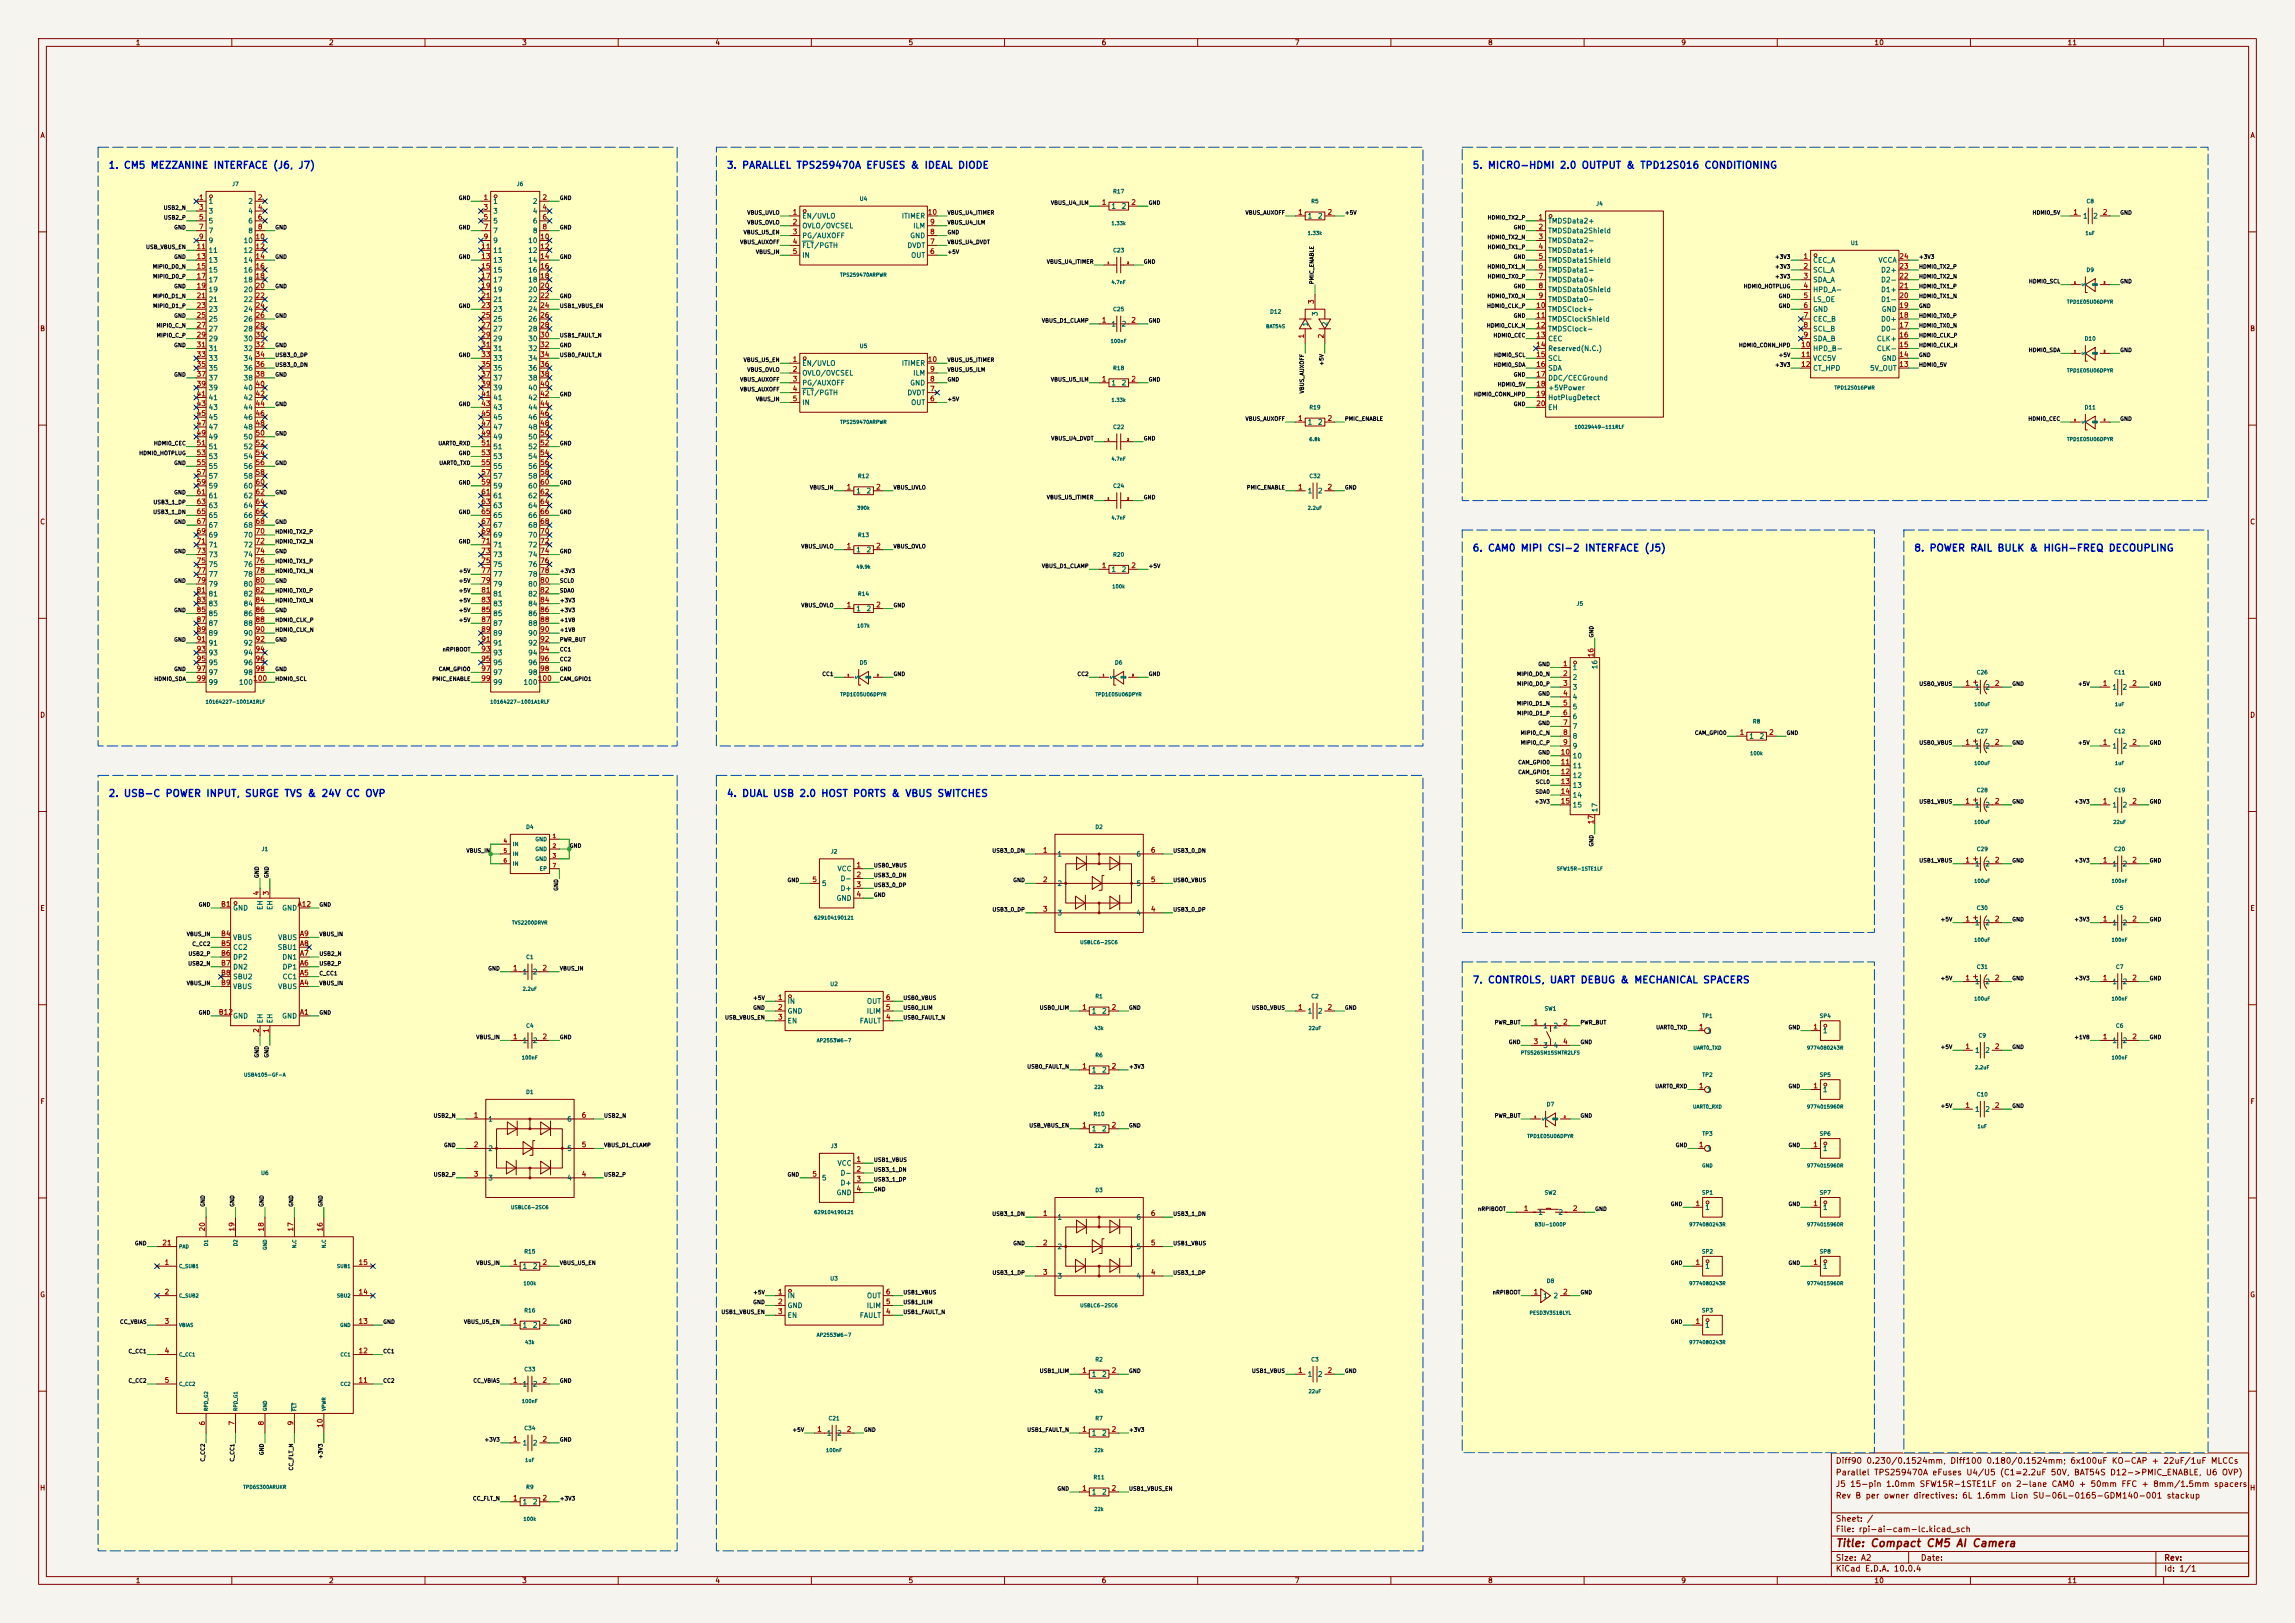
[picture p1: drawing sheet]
<svg xmlns="http://www.w3.org/2000/svg" width="594mm" height="420mm" viewBox="0 0 594 420" stroke-linecap="round" stroke-linejoin="round" font-family="sans-serif">
<defs><g id="words">
<text font-size="2" fill="#840000" x="475" y="400.8">Title: Compact CM5 AI Camera</text>
<g font-size="1.8" fill="#0000c2">
<text x="27.9" y="44.1">1. CM5 MEZZANINE INTERFACE (J6, J7)</text>
<text x="188" y="44.1">3. PARALLEL TPS259470A EFUSES &amp; IDEAL DIODE</text>
<text x="381" y="44.1">5. MICRO-HDMI 2.0 OUTPUT &amp; TPD12S016 CONDITIONING</text>
<text x="381" y="143.2">6. CAM0 MIPI CSI-2 INTERFACE (J5)</text>
<text x="495.3" y="143.2">8. POWER RAIL BULK &amp; HIGH-FREQ DECOUPLING</text>
<text x="27.9" y="206.7">2. USB-C POWER INPUT, SURGE TVS &amp; 24V CC OVP</text>
<text x="188" y="206.7">4. DUAL USB 2.0 HOST PORTS &amp; VBUS SWITCHES</text>
<text x="381" y="254.9">7. CONTROLS, UART DEBUG &amp; MECHANICAL SPACERS</text>
</g>
<g font-size="1.5" fill="#840000">
<text x="475" y="382.1">Parallel TPS259470A eFuses U4/U5 (C1=2.2uF 50V, BAT54S D12-&gt;PMIC_ENABLE, U6 OVP)</text>
<text x="475" y="379.1">Diff90 0.230/0.1524mm, Diff100 0.180/0.1524mm; 6x100uF KO-CAP + 22uF/1uF MLCCs</text>
<text x="475" y="388.1">Rev B per owner directives: 6L 1.6mm Lion SU-06L-0165-GDM140-001 stackup</text>
<text x="475" y="385.1">J5 15-pin 1.0mm SFW15R-1STE1LF on 2-lane CAM0 + 50mm FFC + 8mm/1.5mm spacers</text>
<text x="475" y="394.1">Sheet: /</text>
<text x="475" y="396.8">File: rpi-ai-cam-lc.kicad_sch</text>
<text x="475" y="407">KiCad E.D.A. 10.0.4</text>
<text x="475" y="404.2">Size: A2</text>
<text x="497" y="404.2">Date:</text>
<text x="560" y="404.2">Rev:</text>
<text x="560" y="407">Id: 1/1</text>
</g>
<g font-size="1.3" fill="#840000">
<text x="35" y="12">1</text>
<text x="85" y="12">2</text>
<text x="135" y="12">3</text>
<text x="185" y="12">4</text>
<text x="235" y="12">5</text>
<text x="285" y="12">6</text>
<text x="335" y="12">7</text>
<text x="385" y="12">8</text>
<text x="435" y="12">9</text>
<text x="485" y="12">10</text>
<text x="535" y="12">11</text>
<text x="10.3" y="36">A</text>
<text x="582.3" y="36">A</text>
<text x="10.3" y="86">B</text>
<text x="582.3" y="86">B</text>
<text x="10.3" y="136">C</text>
<text x="582.3" y="136">C</text>
<text x="10.3" y="186">D</text>
<text x="582.3" y="186">D</text>
<text x="10.3" y="236">E</text>
<text x="582.3" y="236">E</text>
<text x="10.3" y="286">F</text>
<text x="582.3" y="286">F</text>
<text x="10.3" y="336">G</text>
<text x="582.3" y="336">G</text>
<text x="10.2" y="386">H</text>
<text x="582.2" y="386">H</text>
<text x="35" y="410">1</text>
<text x="85" y="410">2</text>
<text x="135" y="410">3</text>
<text x="185" y="410">4</text>
<text x="235" y="410">5</text>
<text x="285" y="410">6</text>
<text x="335" y="410">7</text>
<text x="385" y="410">8</text>
<text x="435" y="410">9</text>
<text x="485" y="410">10</text>
<text x="535" y="410">11</text>
</g>
<g font-size="1.3" fill="#a90000">
<text x="51.4" y="52">1</text>
<text x="66.6" y="52">2</text>
<text x="125" y="52">1</text>
<text x="140.3" y="52">2</text>
<text x="285" y="53.3">1</text>
<text x="292.7" y="53.3">2</text>
<text x="51.4" y="54.6">3</text>
<text x="51.4" y="57.1">5</text>
<text x="51.4" y="59.7">7</text>
<text x="66.6" y="54.6">4</text>
<text x="66.6" y="57.1">6</text>
<text x="66.6" y="59.7">8</text>
<text x="125" y="54.6">3</text>
<text x="125" y="57.1">5</text>
<text x="125" y="59.7">7</text>
<text x="140.3" y="54.6">4</text>
<text x="140.3" y="57.1">6</text>
<text x="140.3" y="59.7">8</text>
<text x="205" y="55.9">1</text>
<text x="205" y="58.4">2</text>
<text x="240" y="55.9">10</text>
<text x="240.6" y="58.4">9</text>
<text x="335.8" y="55.9">1</text>
<text x="343.5" y="55.9">2</text>
<text x="398.1" y="57.1">1</text>
<text x="398.1" y="59.7">2</text>
<text x="536.5" y="55.9">1</text>
<text x="544.1" y="55.9">2</text>
<text x="50.8" y="64.7">11</text>
<text x="51.4" y="62.2">9</text>
<text x="66" y="62.2">10</text>
<text x="66" y="64.7">12</text>
<text x="124.4" y="64.7">11</text>
<text x="125" y="62.2">9</text>
<text x="139.7" y="62.2">10</text>
<text x="139.7" y="64.7">12</text>
<text x="205" y="60.9">3</text>
<text x="205" y="63.5">4</text>
<text x="240.6" y="63.5">7</text>
<text x="240.6" y="60.9">8</text>
<text x="398.1" y="62.2">3</text>
<text x="398.1" y="64.7">4</text>
<text x="50.8" y="67.3">13</text>
<text x="50.8" y="69.8">15</text>
<text x="66" y="67.3">14</text>
<text x="66" y="69.8">16</text>
<text x="124.4" y="67.3">13</text>
<text x="124.4" y="69.8">15</text>
<text x="139.7" y="67.3">14</text>
<text x="139.7" y="69.8">16</text>
<text x="205" y="66">5</text>
<text x="240.6" y="66">6</text>
<text x="398.1" y="67.3">5</text>
<text x="398.1" y="69.8">6</text>
<text x="466.7" y="67.3">1</text>
<text x="466.7" y="69.8">2</text>
<text x="491.4" y="69.8">23</text>
<text x="491.4" y="67.3">24</text>
<text x="50.8" y="72.4">17</text>
<text x="50.8" y="74.9">19</text>
<text x="50.8" y="77.4">21</text>
<text x="66" y="72.4">18</text>
<text x="66" y="74.9">20</text>
<text x="66" y="77.4">22</text>
<text x="124.4" y="72.4">17</text>
<text x="124.4" y="74.9">19</text>
<text x="124.4" y="77.4">21</text>
<text x="139.7" y="72.4">18</text>
<text x="139.7" y="74.9">20</text>
<text x="139.7" y="77.4">22</text>
<text x="398.1" y="72.4">7</text>
<text x="398.1" y="74.9">8</text>
<text x="398.1" y="77.4">9</text>
<text x="466.7" y="72.4">3</text>
<text x="466.7" y="74.9">4</text>
<text x="466.7" y="77.4">5</text>
<text x="491.4" y="77.4">20</text>
<text x="491.4" y="74.9">21</text>
<text x="491.4" y="72.4">22</text>
<text x="50.8" y="80">23</text>
<text x="50.8" y="82.5">25</text>
<text x="66" y="80">24</text>
<text x="66" y="82.5">26</text>
<text x="124.4" y="80">23</text>
<text x="124.4" y="82.5">25</text>
<text x="139.7" y="80">24</text>
<text x="139.7" y="82.5">26</text>
<text x="285" y="83.8">1</text>
<text x="292.7" y="83.8">2</text>
<text x="340.3" y="78.8" transform="rotate(-90 340.3 78.8)">3</text>
<text x="397.5" y="80">10</text>
<text x="397.5" y="82.5">11</text>
<text x="466.7" y="80">6</text>
<text x="466.7" y="82.5">7</text>
<text x="491.4" y="82.5">18</text>
<text x="491.4" y="80">19</text>
<text x="50.8" y="85.1">27</text>
<text x="50.8" y="87.6">29</text>
<text x="66" y="85.1">28</text>
<text x="66" y="87.6">30</text>
<text x="124.4" y="85.1">27</text>
<text x="124.4" y="87.6">29</text>
<text x="139.7" y="85.1">28</text>
<text x="139.7" y="87.6">30</text>
<text x="337.8" y="87.7" transform="rotate(-90 337.8 87.7)">1</text>
<text x="342.9" y="87.7" transform="rotate(-90 342.9 87.7)">2</text>
<text x="397.5" y="85.1">12</text>
<text x="397.5" y="87.6">13</text>
<text x="466.7" y="85.1">8</text>
<text x="466.7" y="87.6">9</text>
<text x="491.4" y="87.6">16</text>
<text x="491.4" y="85.1">17</text>
<text x="50.8" y="90.1">31</text>
<text x="50.8" y="92.7">33</text>
<text x="50.8" y="95.2">35</text>
<text x="66" y="90.1">32</text>
<text x="66" y="92.7">34</text>
<text x="66" y="95.2">36</text>
<text x="124.4" y="90.1">31</text>
<text x="124.4" y="92.7">33</text>
<text x="124.4" y="95.2">35</text>
<text x="139.7" y="90.1">32</text>
<text x="139.7" y="92.7">34</text>
<text x="139.7" y="95.2">36</text>
<text x="205" y="94">1</text>
<text x="240" y="94">10</text>
<text x="397.5" y="90.1">14</text>
<text x="397.5" y="92.7">15</text>
<text x="397.5" y="95.2">16</text>
<text x="466" y="90.1">10</text>
<text x="466" y="92.7">11</text>
<text x="466" y="95.2">12</text>
<text x="491.4" y="95.2">13</text>
<text x="491.4" y="92.7">14</text>
<text x="491.4" y="90.1">15</text>
<text x="50.8" y="97.8">37</text>
<text x="50.8" y="100.3">39</text>
<text x="66" y="97.8">38</text>
<text x="66" y="100.3">40</text>
<text x="124.4" y="97.8">37</text>
<text x="124.4" y="100.3">39</text>
<text x="139.7" y="97.8">38</text>
<text x="139.7" y="100.3">40</text>
<text x="205" y="96.5">2</text>
<text x="205" y="99">3</text>
<text x="205" y="101.6">4</text>
<text x="240.6" y="101.6">7</text>
<text x="240.6" y="99">8</text>
<text x="240.6" y="96.5">9</text>
<text x="285" y="99">1</text>
<text x="292.7" y="99">2</text>
<text x="397.5" y="97.8">17</text>
<text x="397.5" y="100.3">18</text>
<text x="50.8" y="102.8">41</text>
<text x="50.8" y="105.4">43</text>
<text x="50.8" y="107.9">45</text>
<text x="66" y="102.8">42</text>
<text x="66" y="105.4">44</text>
<text x="66" y="107.9">46</text>
<text x="124.4" y="102.8">41</text>
<text x="124.4" y="105.4">43</text>
<text x="124.4" y="107.9">45</text>
<text x="139.7" y="102.8">42</text>
<text x="139.7" y="105.4">44</text>
<text x="139.7" y="107.9">46</text>
<text x="205" y="104.1">5</text>
<text x="240.6" y="104.1">6</text>
<text x="397.5" y="102.8">19</text>
<text x="397.5" y="105.4">20</text>
<text x="50.8" y="110.5">47</text>
<text x="50.8" y="113">49</text>
<text x="66" y="110.5">48</text>
<text x="66" y="113">50</text>
<text x="124.4" y="110.5">47</text>
<text x="124.4" y="113">49</text>
<text x="139.7" y="110.5">48</text>
<text x="139.7" y="113">50</text>
<text x="335.8" y="109.2">1</text>
<text x="343.5" y="109.2">2</text>
<text x="50.8" y="115.5">51</text>
<text x="50.8" y="118.1">53</text>
<text x="66" y="115.5">52</text>
<text x="66" y="118.1">54</text>
<text x="124.4" y="115.5">51</text>
<text x="124.4" y="118.1">53</text>
<text x="139.7" y="115.5">52</text>
<text x="139.7" y="118.1">54</text>
<text x="50.8" y="120.6">55</text>
<text x="50.8" y="123.2">57</text>
<text x="50.8" y="125.7">59</text>
<text x="66" y="120.6">56</text>
<text x="66" y="123.2">58</text>
<text x="66" y="125.7">60</text>
<text x="124.4" y="120.6">55</text>
<text x="124.4" y="123.2">57</text>
<text x="124.4" y="125.7">59</text>
<text x="139.7" y="120.6">56</text>
<text x="139.7" y="123.2">58</text>
<text x="139.7" y="125.7">60</text>
<text x="50.8" y="128.2">61</text>
<text x="50.8" y="130.8">63</text>
<text x="66" y="128.2">62</text>
<text x="66" y="130.8">64</text>
<text x="124.4" y="128.2">61</text>
<text x="124.4" y="130.8">63</text>
<text x="139.7" y="128.2">62</text>
<text x="139.7" y="130.8">64</text>
<text x="219" y="127">1</text>
<text x="226.6" y="127">2</text>
<text x="335.8" y="127">1</text>
<text x="343.5" y="127">2</text>
<text x="50.8" y="133.3">65</text>
<text x="50.8" y="135.9">67</text>
<text x="66" y="133.3">66</text>
<text x="66" y="135.9">68</text>
<text x="124.4" y="133.3">65</text>
<text x="124.4" y="135.9">67</text>
<text x="139.7" y="133.3">66</text>
<text x="139.7" y="135.9">68</text>
<text x="50.8" y="138.4">69</text>
<text x="50.8" y="140.9">71</text>
<text x="50.8" y="143.5">73</text>
<text x="66" y="138.4">70</text>
<text x="66" y="140.9">72</text>
<text x="66" y="143.5">74</text>
<text x="124.4" y="138.4">69</text>
<text x="124.4" y="140.9">71</text>
<text x="124.4" y="143.5">73</text>
<text x="139.7" y="138.4">70</text>
<text x="139.7" y="140.9">72</text>
<text x="139.7" y="143.5">74</text>
<text x="219" y="142.2">1</text>
<text x="226.6" y="142.2">2</text>
<text x="50.8" y="146">75</text>
<text x="50.8" y="148.6">77</text>
<text x="66" y="146">76</text>
<text x="66" y="148.6">78</text>
<text x="124.4" y="146">75</text>
<text x="124.4" y="148.6">77</text>
<text x="139.7" y="146">76</text>
<text x="139.7" y="148.6">78</text>
<text x="285" y="147.3">1</text>
<text x="292.7" y="147.3">2</text>
<text x="50.8" y="151.1">79</text>
<text x="50.8" y="153.6">81</text>
<text x="66" y="151.1">80</text>
<text x="66" y="153.6">82</text>
<text x="124.4" y="151.1">79</text>
<text x="124.4" y="153.6">81</text>
<text x="139.7" y="151.1">80</text>
<text x="139.7" y="153.6">82</text>
<text x="50.8" y="156.2">83</text>
<text x="50.8" y="158.7">85</text>
<text x="50.8" y="161.3">87</text>
<text x="66" y="156.2">84</text>
<text x="66" y="158.7">86</text>
<text x="66" y="161.3">88</text>
<text x="124.4" y="156.2">83</text>
<text x="124.4" y="158.7">85</text>
<text x="124.4" y="161.3">87</text>
<text x="139.7" y="156.2">84</text>
<text x="139.7" y="158.7">86</text>
<text x="139.7" y="161.3">88</text>
<text x="219" y="157.5">1</text>
<text x="226.6" y="157.5">2</text>
<text x="50.8" y="163.8">89</text>
<text x="50.8" y="166.3">91</text>
<text x="66" y="163.8">90</text>
<text x="66" y="166.3">92</text>
<text x="124.4" y="163.8">89</text>
<text x="124.4" y="166.3">91</text>
<text x="139.7" y="163.8">90</text>
<text x="139.7" y="166.3">92</text>
<text x="50.8" y="168.9">93</text>
<text x="50.8" y="171.4">95</text>
<text x="50.8" y="174">97</text>
<text x="66" y="168.9">94</text>
<text x="66" y="171.4">96</text>
<text x="66" y="174">98</text>
<text x="124.4" y="168.9">93</text>
<text x="124.4" y="171.4">95</text>
<text x="124.4" y="174">97</text>
<text x="139.7" y="168.9">94</text>
<text x="139.7" y="171.4">96</text>
<text x="139.7" y="174">98</text>
<text x="404.4" y="172.7">1</text>
<text x="412.7" y="170.2" transform="rotate(-90 412.7 170.2)">16</text>
<text x="50.8" y="176.5">99</text>
<text x="65.4" y="176.5">100</text>
<text x="124.4" y="176.5">99</text>
<text x="139.1" y="176.5">100</text>
<text x="404.4" y="175.2">2</text>
<text x="404.4" y="177.8">3</text>
<text x="508.6" y="177.8">1</text>
<text x="516.2" y="177.8">2</text>
<text x="544.1" y="177.8">1</text>
<text x="551.7" y="177.8">2</text>
<text x="404.4" y="180.3">4</text>
<text x="404.4" y="182.9">5</text>
<text x="404.4" y="185.4">6</text>
<text x="404.4" y="187.9">7</text>
<text x="404.4" y="190.5">8</text>
<text x="450.1" y="190.5">1</text>
<text x="457.8" y="190.5">2</text>
<text x="403.8" y="195.6">10</text>
<text x="404.4" y="193">9</text>
<text x="508.6" y="193">1</text>
<text x="516.2" y="193">2</text>
<text x="544.1" y="193">1</text>
<text x="551.7" y="193">2</text>
<text x="403.8" y="198.1">11</text>
<text x="403.8" y="200.6">12</text>
<text x="403.8" y="203.2">13</text>
<text x="403.8" y="205.7">14</text>
<text x="403.8" y="208.3">15</text>
<text x="508.6" y="208.3">1</text>
<text x="516.2" y="208.3">2</text>
<text x="544.1" y="208.3">1</text>
<text x="551.7" y="208.3">2</text>
<text x="412.7" y="213.4" transform="rotate(-90 412.7 213.4)">17</text>
<text x="269.8" y="221">1</text>
<text x="297.7" y="221">6</text>
<text x="221.5" y="224.8">1</text>
<text x="221.5" y="227.3">2</text>
<text x="508.6" y="223.5">1</text>
<text x="516.2" y="223.5">2</text>
<text x="544.1" y="223.5">1</text>
<text x="551.7" y="223.5">2</text>
<text x="67.3" y="231.8" transform="rotate(-90 67.3 231.8)">4</text>
<text x="69.8" y="231.8" transform="rotate(-90 69.8 231.8)">3</text>
<text x="210.1" y="228.6">5</text>
<text x="221.5" y="229.8">3</text>
<text x="221.5" y="232.4">4</text>
<text x="269.8" y="228.6">2</text>
<text x="297.7" y="228.6">5</text>
<text x="57.1" y="234.9">B1</text>
<text x="76.9" y="234.9">A12</text>
<text x="269.8" y="236.2">3</text>
<text x="297.7" y="236.2">4</text>
<text x="508.6" y="238.7">1</text>
<text x="516.2" y="238.7">2</text>
<text x="544.1" y="238.7">1</text>
<text x="551.7" y="238.7">2</text>
<text x="57.1" y="242.5">B4</text>
<text x="57.1" y="245.1">B5</text>
<text x="77.5" y="245.1">A8</text>
<text x="77.5" y="242.5">A9</text>
<text x="57.1" y="247.6">B6</text>
<text x="57.1" y="250.2">B7</text>
<text x="77.5" y="250.2">A6</text>
<text x="77.5" y="247.6">A7</text>
<text x="132.6" y="251.4">1</text>
<text x="140.3" y="251.4">2</text>
<text x="57.1" y="252.7">B8</text>
<text x="57.1" y="255.2">B9</text>
<text x="77.5" y="255.2">A4</text>
<text x="77.5" y="252.7">A5</text>
<text x="508.6" y="254">1</text>
<text x="516.2" y="254">2</text>
<text x="544.1" y="254">1</text>
<text x="551.7" y="254">2</text>
<text x="56.5" y="262.9">B12</text>
<text x="77.5" y="262.9">A1</text>
<text x="201.2" y="259.1">1</text>
<text x="201.2" y="261.6">2</text>
<text x="229.2" y="261.6">5</text>
<text x="229.2" y="259.1">6</text>
<text x="280" y="261.6">1</text>
<text x="287.6" y="261.6">2</text>
<text x="335.8" y="261.6">1</text>
<text x="343.5" y="261.6">2</text>
<text x="67.3" y="267.4" transform="rotate(-90 67.3 267.4)">2</text>
<text x="69.8" y="267.4" transform="rotate(-90 69.8 267.4)">1</text>
<text x="132.6" y="269.2">1</text>
<text x="140.3" y="269.2">2</text>
<text x="201.2" y="264.1">3</text>
<text x="229.2" y="264.1">4</text>
<text x="396.8" y="265.4">1</text>
<text x="404.4" y="265.4">2</text>
<text x="439.6" y="266.7">1</text>
<text x="469.2" y="266.7">1</text>
<text x="544.1" y="269.2">1</text>
<text x="551.7" y="269.2">2</text>
<text x="396.8" y="270.5">3</text>
<text x="404.4" y="270.5">4</text>
<text x="508.6" y="271.8">1</text>
<text x="516.2" y="271.8">2</text>
<text x="280" y="276.8">1</text>
<text x="287.6" y="276.8">2</text>
<text x="439.6" y="281.9">1</text>
<text x="469.2" y="281.9">1</text>
<text x="508.6" y="287">1</text>
<text x="516.2" y="287">2</text>
<text x="122.5" y="289.5">1</text>
<text x="150.4" y="289.5">6</text>
<text x="280" y="292.1">1</text>
<text x="287.6" y="292.1">2</text>
<text x="122.5" y="297.2">2</text>
<text x="150.4" y="297.2">5</text>
<text x="439.6" y="297.2">1</text>
<text x="469.2" y="297.2">1</text>
<text x="122.5" y="304.8">3</text>
<text x="150.4" y="304.8">4</text>
<text x="210.1" y="304.8">5</text>
<text x="221.5" y="301">1</text>
<text x="221.5" y="303.5">2</text>
<text x="221.5" y="306">3</text>
<text x="221.5" y="308.6">4</text>
<text x="269.8" y="314.9">1</text>
<text x="297.7" y="314.9">6</text>
<text x="394.3" y="313.7">1</text>
<text x="407" y="313.7">2</text>
<text x="438.7" y="312.4">1</text>
<text x="469.2" y="312.4">1</text>
<text x="41.9" y="322.6">21</text>
<text x="53.3" y="318.8" transform="rotate(-90 53.3 318.8)">20</text>
<text x="60.9" y="318.8" transform="rotate(-90 60.9 318.8)">19</text>
<text x="68.6" y="318.8" transform="rotate(-90 68.6 318.8)">18</text>
<text x="76.2" y="318.8" transform="rotate(-90 76.2 318.8)">17</text>
<text x="83.8" y="318.8" transform="rotate(-90 83.8 318.8)">16</text>
<text x="269.8" y="322.6">2</text>
<text x="297.7" y="322.6">5</text>
<text x="42.5" y="327.6">1</text>
<text x="92.7" y="327.6">15</text>
<text x="132.6" y="327.6">1</text>
<text x="140.3" y="327.6">2</text>
<text x="438.7" y="327.6">1</text>
<text x="469.2" y="327.6">1</text>
<text x="42.5" y="335.3">2</text>
<text x="92.7" y="335.3">14</text>
<text x="201.2" y="335.3">1</text>
<text x="229.2" y="335.3">6</text>
<text x="269.8" y="330.2">3</text>
<text x="297.7" y="330.2">4</text>
<text x="396.8" y="335.3">1</text>
<text x="404.4" y="335.3">2</text>
<text x="201.2" y="337.8">2</text>
<text x="201.2" y="340.3">3</text>
<text x="229.2" y="340.3">4</text>
<text x="229.2" y="337.8">5</text>
<text x="42.5" y="342.9">3</text>
<text x="92.7" y="342.9">13</text>
<text x="132.6" y="342.9">1</text>
<text x="140.3" y="342.9">2</text>
<text x="438.7" y="342.9">1</text>
<text x="42.5" y="350.5">4</text>
<text x="92.7" y="350.5">12</text>
<text x="42.5" y="358.1">5</text>
<text x="92.7" y="358.1">11</text>
<text x="132.6" y="358.1">1</text>
<text x="140.3" y="358.1">2</text>
<text x="280" y="355.6">1</text>
<text x="287.6" y="355.6">2</text>
<text x="335.8" y="355.6">1</text>
<text x="343.5" y="355.6">2</text>
<text x="53.3" y="369" transform="rotate(-90 53.3 369)">6</text>
<text x="60.9" y="369" transform="rotate(-90 60.9 369)">7</text>
<text x="68.6" y="369" transform="rotate(-90 68.6 369)">8</text>
<text x="76.2" y="369" transform="rotate(-90 76.2 369)">9</text>
<text x="83.8" y="369.6" transform="rotate(-90 83.8 369.6)">10</text>
<text x="211.4" y="370.8">1</text>
<text x="219" y="370.8">2</text>
<text x="280" y="370.8">1</text>
<text x="287.6" y="370.8">2</text>
<text x="132.6" y="373.4">1</text>
<text x="140.3" y="373.4">2</text>
<text x="132.6" y="388.6">1</text>
<text x="140.3" y="388.6">2</text>
<text x="280" y="386.1">1</text>
<text x="287.6" y="386.1">2</text>
</g>
<g font-size="1.3" fill="#006464">
<text x="53.8" y="53">1</text>
<text x="64.1" y="53">2</text>
<text x="127.5" y="53">1</text>
<text x="137.8" y="53">2</text>
<text x="53.8" y="55.6">3</text>
<text x="53.8" y="58.1">5</text>
<text x="64.1" y="55.6">4</text>
<text x="64.1" y="58.1">6</text>
<text x="127.5" y="55.6">3</text>
<text x="127.5" y="58.1">5</text>
<text x="137.8" y="55.6">4</text>
<text x="137.8" y="58.1">6</text>
<text x="207.5" y="56.9">EN/UVLO</text>
<text x="207.5" y="59.4">OVLO/OVCSEL</text>
<text x="233.3" y="56.9">ITIMER</text>
<text x="236.2" y="59.4">ILM</text>
<text x="287.5" y="54.3">1</text>
<text x="290.2" y="54.3">2</text>
<text x="338.3" y="56.9">1</text>
<text x="341" y="56.9">2</text>
<text x="400.6" y="58.1">TMDSData2+</text>
<text x="539" y="56.9">1</text>
<text x="541.6" y="56.9">2</text>
<text x="53.8" y="60.7">7</text>
<text x="53.8" y="63.2">9</text>
<text x="53.8" y="65.7">11</text>
<text x="62.9" y="63.2">10</text>
<text x="62.9" y="65.7">12</text>
<text x="64.1" y="60.7">8</text>
<text x="127.5" y="60.7">7</text>
<text x="127.5" y="63.2">9</text>
<text x="127.5" y="65.7">11</text>
<text x="136.6" y="63.2">10</text>
<text x="136.6" y="65.7">12</text>
<text x="137.8" y="60.7">8</text>
<text x="207.5" y="61.9">PG/AUXOFF</text>
<text x="207.5" y="64.5">FLT/PGTH</text>
<text x="234.7" y="64.5">DVDT</text>
<text x="235.4" y="61.9">GND</text>
<text x="400.6" y="60.7">TMDSData2Shield</text>
<text x="400.6" y="63.2">TMDSData2-</text>
<text x="400.6" y="65.7">TMDSData1+</text>
<text x="53.8" y="68.3">13</text>
<text x="53.8" y="70.8">15</text>
<text x="62.9" y="68.3">14</text>
<text x="62.9" y="70.8">16</text>
<text x="127.5" y="68.3">13</text>
<text x="127.5" y="70.8">15</text>
<text x="136.6" y="68.3">14</text>
<text x="136.6" y="70.8">16</text>
<text x="207.5" y="67">IN</text>
<text x="235.7" y="67">OUT</text>
<text x="400.6" y="68.3">TMDSData1Shield</text>
<text x="400.6" y="70.8">TMDSData1-</text>
<text x="469.1" y="68.3">CEC_A</text>
<text x="469.1" y="70.8">SCL_A</text>
<text x="486.1" y="68.3">VCCA</text>
<text x="486.7" y="70.8">D2+</text>
<text x="53.8" y="73.4">17</text>
<text x="53.8" y="75.9">19</text>
<text x="62.9" y="73.4">18</text>
<text x="62.9" y="75.9">20</text>
<text x="127.5" y="73.4">17</text>
<text x="127.5" y="75.9">19</text>
<text x="136.6" y="73.4">18</text>
<text x="136.6" y="75.9">20</text>
<text x="400.6" y="73.4">TMDSData0+</text>
<text x="400.6" y="75.9">TMDSData0Shield</text>
<text x="469.1" y="73.4">SDA_A</text>
<text x="469.1" y="75.9">HPD_A-</text>
<text x="486.7" y="75.9">D1+</text>
<text x="486.7" y="73.4">D2-</text>
<text x="53.8" y="78.4">21</text>
<text x="53.8" y="81">23</text>
<text x="53.8" y="83.5">25</text>
<text x="62.9" y="78.4">22</text>
<text x="62.9" y="81">24</text>
<text x="62.9" y="83.5">26</text>
<text x="127.5" y="78.4">21</text>
<text x="127.5" y="81">23</text>
<text x="127.5" y="83.5">25</text>
<text x="136.6" y="78.4">22</text>
<text x="136.6" y="81">24</text>
<text x="136.6" y="83.5">26</text>
<text x="341.3" y="81.9" transform="rotate(-90 341.3 81.9)">3</text>
<text x="400.6" y="78.4">TMDSData0-</text>
<text x="400.6" y="81">TMDSClock+</text>
<text x="400.6" y="83.5">TMDSClockShield</text>
<text x="469.1" y="78.4">LS_OE</text>
<text x="469.1" y="81">GND</text>
<text x="469.1" y="83.5">CEC_B</text>
<text x="486.7" y="83.5">D0+</text>
<text x="486.7" y="78.4">D1-</text>
<text x="486.9" y="81">GND</text>
<text x="53.8" y="86.1">27</text>
<text x="53.8" y="88.6">29</text>
<text x="62.9" y="86.1">28</text>
<text x="62.9" y="88.6">30</text>
<text x="127.5" y="86.1">27</text>
<text x="127.5" y="88.6">29</text>
<text x="136.6" y="86.1">28</text>
<text x="136.6" y="88.6">30</text>
<text x="287.5" y="84.8">1</text>
<text x="290.2" y="84.8">2</text>
<text x="338.8" y="84.6" transform="rotate(-90 338.8 84.6)">1</text>
<text x="343.9" y="84.6" transform="rotate(-90 343.9 84.6)">2</text>
<text x="400.6" y="86.1">TMDSClock-</text>
<text x="400.6" y="88.6">CEC</text>
<text x="469.1" y="86.1">SCL_B</text>
<text x="469.1" y="88.6">SDA_B</text>
<text x="485.6" y="88.6">CLK+</text>
<text x="486.7" y="86.1">D0-</text>
<text x="53.8" y="91.1">31</text>
<text x="53.8" y="93.7">33</text>
<text x="62.9" y="91.1">32</text>
<text x="62.9" y="93.7">34</text>
<text x="127.5" y="91.1">31</text>
<text x="127.5" y="93.7">33</text>
<text x="136.6" y="91.1">32</text>
<text x="136.6" y="93.7">34</text>
<text x="207.5" y="95">EN/UVLO</text>
<text x="233.3" y="95">ITIMER</text>
<text x="400.6" y="91.1">Reserved(N.C.)</text>
<text x="400.6" y="93.7">SCL</text>
<text x="469.1" y="91.1">HPD_B-</text>
<text x="469.1" y="93.7">VCC5V</text>
<text x="485.6" y="91.1">CLK-</text>
<text x="486.9" y="93.7">GND</text>
<text x="53.8" y="96.2">35</text>
<text x="53.8" y="98.8">37</text>
<text x="53.8" y="101.3">39</text>
<text x="62.9" y="96.2">36</text>
<text x="62.9" y="98.8">38</text>
<text x="62.9" y="101.3">40</text>
<text x="127.5" y="96.2">35</text>
<text x="127.5" y="98.8">37</text>
<text x="127.5" y="101.3">39</text>
<text x="136.6" y="96.2">36</text>
<text x="136.6" y="98.8">38</text>
<text x="136.6" y="101.3">40</text>
<text x="207.5" y="97.5">OVLO/OVCSEL</text>
<text x="207.5" y="100">PG/AUXOFF</text>
<text x="235.4" y="100">GND</text>
<text x="236.2" y="97.5">ILM</text>
<text x="287.5" y="100">1</text>
<text x="290.2" y="100">2</text>
<text x="400.6" y="96.2">SDA</text>
<text x="400.6" y="98.8">DDC/CECGround</text>
<text x="400.6" y="101.3">+5VPower</text>
<text x="469.1" y="96.2">CT_HPD</text>
<text x="483.9" y="96.2">5V_OUT</text>
<text x="53.8" y="103.8">41</text>
<text x="53.8" y="106.4">43</text>
<text x="62.9" y="103.8">42</text>
<text x="62.9" y="106.4">44</text>
<text x="127.5" y="103.8">41</text>
<text x="127.5" y="106.4">43</text>
<text x="136.6" y="103.8">42</text>
<text x="136.6" y="106.4">44</text>
<text x="207.5" y="102.6">FLT/PGTH</text>
<text x="207.5" y="105.1">IN</text>
<text x="234.7" y="102.6">DVDT</text>
<text x="235.7" y="105.1">OUT</text>
<text x="400.6" y="103.8">HotPlugDetect</text>
<text x="400.6" y="106.4">EH</text>
<text x="53.8" y="108.9">45</text>
<text x="53.8" y="111.5">47</text>
<text x="62.9" y="108.9">46</text>
<text x="62.9" y="111.5">48</text>
<text x="127.5" y="108.9">45</text>
<text x="127.5" y="111.5">47</text>
<text x="136.6" y="108.9">46</text>
<text x="136.6" y="111.5">48</text>
<text x="338.3" y="110.2">1</text>
<text x="341" y="110.2">2</text>
<text x="53.8" y="114">49</text>
<text x="53.8" y="116.5">51</text>
<text x="53.8" y="119.1">53</text>
<text x="62.9" y="114">50</text>
<text x="62.9" y="116.5">52</text>
<text x="62.9" y="119.1">54</text>
<text x="127.5" y="114">49</text>
<text x="127.5" y="116.5">51</text>
<text x="127.5" y="119.1">53</text>
<text x="136.6" y="114">50</text>
<text x="136.6" y="116.5">52</text>
<text x="136.6" y="119.1">54</text>
<text x="53.8" y="121.6">55</text>
<text x="53.8" y="124.2">57</text>
<text x="62.9" y="121.6">56</text>
<text x="62.9" y="124.2">58</text>
<text x="127.5" y="121.6">55</text>
<text x="127.5" y="124.2">57</text>
<text x="136.6" y="121.6">56</text>
<text x="136.6" y="124.2">58</text>
<text x="53.8" y="126.7">59</text>
<text x="53.8" y="129.2">61</text>
<text x="53.8" y="131.8">63</text>
<text x="62.9" y="126.7">60</text>
<text x="62.9" y="129.2">62</text>
<text x="62.9" y="131.8">64</text>
<text x="127.5" y="126.7">59</text>
<text x="127.5" y="129.2">61</text>
<text x="127.5" y="131.8">63</text>
<text x="136.6" y="126.7">60</text>
<text x="136.6" y="129.2">62</text>
<text x="136.6" y="131.8">64</text>
<text x="221.5" y="128">1</text>
<text x="224.1" y="128">2</text>
<text x="338.3" y="128">1</text>
<text x="341" y="128">2</text>
<text x="53.8" y="134.3">65</text>
<text x="53.8" y="136.9">67</text>
<text x="62.9" y="134.3">66</text>
<text x="62.9" y="136.9">68</text>
<text x="127.5" y="134.3">65</text>
<text x="127.5" y="136.9">67</text>
<text x="136.6" y="134.3">66</text>
<text x="136.6" y="136.9">68</text>
<text x="53.8" y="139.4">69</text>
<text x="53.8" y="141.9">71</text>
<text x="62.9" y="139.4">70</text>
<text x="62.9" y="141.9">72</text>
<text x="127.5" y="139.4">69</text>
<text x="127.5" y="141.9">71</text>
<text x="136.6" y="139.4">70</text>
<text x="136.6" y="141.9">72</text>
<text x="221.5" y="143.2">1</text>
<text x="224.1" y="143.2">2</text>
<text x="53.8" y="144.5">73</text>
<text x="53.8" y="147">75</text>
<text x="53.8" y="149.6">77</text>
<text x="62.9" y="144.5">74</text>
<text x="62.9" y="147">76</text>
<text x="62.9" y="149.6">78</text>
<text x="127.5" y="144.5">73</text>
<text x="127.5" y="147">75</text>
<text x="127.5" y="149.6">77</text>
<text x="136.6" y="144.5">74</text>
<text x="136.6" y="147">76</text>
<text x="136.6" y="149.6">78</text>
<text x="287.5" y="148.3">1</text>
<text x="290.2" y="148.3">2</text>
<text x="53.8" y="152.1">79</text>
<text x="53.8" y="154.6">81</text>
<text x="62.9" y="152.1">80</text>
<text x="62.9" y="154.6">82</text>
<text x="127.5" y="152.1">79</text>
<text x="127.5" y="154.6">81</text>
<text x="136.6" y="152.1">80</text>
<text x="136.6" y="154.6">82</text>
<text x="53.8" y="157.2">83</text>
<text x="53.8" y="159.7">85</text>
<text x="62.9" y="157.2">84</text>
<text x="62.9" y="159.7">86</text>
<text x="127.5" y="157.2">83</text>
<text x="127.5" y="159.7">85</text>
<text x="136.6" y="157.2">84</text>
<text x="136.6" y="159.7">86</text>
<text x="221.5" y="158.5">1</text>
<text x="224.1" y="158.5">2</text>
<text x="53.8" y="162.3">87</text>
<text x="53.8" y="164.8">89</text>
<text x="53.8" y="167.3">91</text>
<text x="62.9" y="162.3">88</text>
<text x="62.9" y="164.8">90</text>
<text x="62.9" y="167.3">92</text>
<text x="127.5" y="162.3">87</text>
<text x="127.5" y="164.8">89</text>
<text x="127.5" y="167.3">91</text>
<text x="136.6" y="162.3">88</text>
<text x="136.6" y="164.8">90</text>
<text x="136.6" y="167.3">92</text>
<text x="53.8" y="169.9">93</text>
<text x="53.8" y="172.4">95</text>
<text x="62.9" y="169.9">94</text>
<text x="62.9" y="172.4">96</text>
<text x="127.5" y="169.9">93</text>
<text x="127.5" y="172.4">95</text>
<text x="136.6" y="169.9">94</text>
<text x="136.6" y="172.4">96</text>
<text x="406.9" y="173.7">1</text>
<text x="413.7" y="173.3" transform="rotate(-90 413.7 173.3)">16</text>
<text x="53.8" y="175">97</text>
<text x="53.8" y="177.5">99</text>
<text x="61.7" y="177.5">100</text>
<text x="62.9" y="175">98</text>
<text x="127.5" y="175">97</text>
<text x="127.5" y="177.5">99</text>
<text x="135.4" y="177.5">100</text>
<text x="136.6" y="175">98</text>
<text x="406.9" y="176.2">2</text>
<text x="406.9" y="178.8">3</text>
<text x="511" y="178.8">1</text>
<text x="513.7" y="178.8">2</text>
<text x="546.6" y="178.8">1</text>
<text x="549.3" y="178.8">2</text>
<text x="406.9" y="181.3">4</text>
<text x="406.9" y="183.9">5</text>
<text x="406.9" y="186.4">6</text>
<text x="406.9" y="188.9">7</text>
<text x="406.9" y="191.5">8</text>
<text x="452.6" y="191.5">1</text>
<text x="455.3" y="191.5">2</text>
<text x="406.9" y="194">9</text>
<text x="406.9" y="196.6">10</text>
<text x="511" y="194">1</text>
<text x="513.7" y="194">2</text>
<text x="546.6" y="194">1</text>
<text x="549.3" y="194">2</text>
<text x="406.9" y="199.1">11</text>
<text x="406.9" y="201.6">12</text>
<text x="406.9" y="204.2">13</text>
<text x="406.9" y="206.7">14</text>
<text x="406.9" y="209.3">15</text>
<text x="511" y="209.3">1</text>
<text x="513.7" y="209.3">2</text>
<text x="546.6" y="209.3">1</text>
<text x="549.3" y="209.3">2</text>
<text x="413.7" y="210.3" transform="rotate(-90 413.7 210.3)">17</text>
<text x="273.6" y="222">1</text>
<text x="294" y="222">6</text>
<text x="216.6" y="225.8">VCC</text>
<text x="511" y="224.5">1</text>
<text x="513.7" y="224.5">2</text>
<text x="546.6" y="224.5">1</text>
<text x="549.3" y="224.5">2</text>
<text x="212.6" y="229.6">5</text>
<text x="216.4" y="233.4">GND</text>
<text x="217.4" y="228.3">D-</text>
<text x="217.4" y="230.8">D+</text>
<text x="273.6" y="229.6">2</text>
<text x="294" y="229.6">5</text>
<text x="60.2" y="235.9">GND</text>
<text x="68.3" y="235.6" transform="rotate(-90 68.3 235.6)">EH</text>
<text x="70.8" y="235.6" transform="rotate(-90 70.8 235.6)">EH</text>
<text x="72.9" y="235.9">GND</text>
<text x="273.6" y="237.2">3</text>
<text x="294" y="237.2">4</text>
<text x="511" y="239.7">1</text>
<text x="513.7" y="239.7">2</text>
<text x="546.6" y="239.7">1</text>
<text x="549.3" y="239.7">2</text>
<text x="60.2" y="243.5">VBUS</text>
<text x="71.9" y="243.5">VBUS</text>
<text x="60.2" y="246.1">CC2</text>
<text x="60.2" y="248.6">DP2</text>
<text x="60.2" y="251.2">DN2</text>
<text x="71.7" y="246.1">SBU1</text>
<text x="72.9" y="248.6">DN1</text>
<text x="73" y="251.2">DP1</text>
<text x="60.2" y="253.7">SBU2</text>
<text x="60.2" y="256.2">VBUS</text>
<text x="71.9" y="256.2">VBUS</text>
<text x="73" y="253.7">CC1</text>
<text x="135.1" y="252.4">1</text>
<text x="137.8" y="252.4">2</text>
<text x="511" y="255">1</text>
<text x="513.7" y="255">2</text>
<text x="546.6" y="255">1</text>
<text x="549.3" y="255">2</text>
<text x="60.2" y="263.9">GND</text>
<text x="72.9" y="263.9">GND</text>
<text x="203.7" y="260.1">IN</text>
<text x="203.7" y="262.6">GND</text>
<text x="224.2" y="262.6">ILIM</text>
<text x="224.3" y="260.1">OUT</text>
<text x="282.4" y="262.6">1</text>
<text x="285.1" y="262.6">2</text>
<text x="338.3" y="262.6">1</text>
<text x="341" y="262.6">2</text>
<text x="68.3" y="264.9" transform="rotate(-90 68.3 264.9)">EH</text>
<text x="70.8" y="264.9" transform="rotate(-90 70.8 264.9)">EH</text>
<text x="203.7" y="265.1">EN</text>
<text x="222.4" y="265.1">FAULT</text>
<text x="399.3" y="266.4">1</text>
<text x="401.9" y="266.4">2</text>
<text x="441.7" y="267.7">1</text>
<text x="471.7" y="267.7">1</text>
<text x="135.1" y="270.2">1</text>
<text x="137.8" y="270.2">2</text>
<text x="399.3" y="271.5">3</text>
<text x="401.9" y="271.5">4</text>
<text x="511" y="272.8">1</text>
<text x="513.7" y="272.8">2</text>
<text x="546.6" y="270.2">1</text>
<text x="549.3" y="270.2">2</text>
<text x="282.4" y="277.8">1</text>
<text x="285.1" y="277.8">2</text>
<text x="441.7" y="282.9">1</text>
<text x="471.7" y="282.9">1</text>
<text x="511" y="288">1</text>
<text x="513.7" y="288">2</text>
<text x="126.2" y="290.5">1</text>
<text x="146.7" y="290.5">6</text>
<text x="282.4" y="293.1">1</text>
<text x="285.1" y="293.1">2</text>
<text x="126.2" y="298.2">2</text>
<text x="146.7" y="298.2">5</text>
<text x="441.7" y="298.2">1</text>
<text x="471.7" y="298.2">1</text>
<text x="126.2" y="305.8">3</text>
<text x="146.7" y="305.8">4</text>
<text x="212.6" y="305.8">5</text>
<text x="216.6" y="302">VCC</text>
<text x="217.4" y="304.5">D-</text>
<text x="216.4" y="309.6">GND</text>
<text x="217.4" y="307">D+</text>
<text x="273.6" y="315.9">1</text>
<text x="294" y="315.9">6</text>
<text x="398" y="314.7">1</text>
<text x="403.2" y="314.7">2</text>
<text x="441.2" y="313.4">1</text>
<text x="471.7" y="313.4">1</text>
<text x="273.6" y="323.6">2</text>
<text x="294" y="323.6">5</text>
<text x="135.1" y="328.6">1</text>
<text x="137.8" y="328.6">2</text>
<text x="441.2" y="328.6">1</text>
<text x="471.7" y="328.6">1</text>
<text x="273.6" y="331.2">3</text>
<text x="294" y="331.2">4</text>
<text x="203.7" y="336.3">IN</text>
<text x="203.7" y="338.8">GND</text>
<text x="203.7" y="341.3">EN</text>
<text x="222.4" y="341.3">FAULT</text>
<text x="224.2" y="338.8">ILIM</text>
<text x="224.3" y="336.3">OUT</text>
<text x="399.3" y="336.3">1</text>
<text x="401.9" y="336.3">2</text>
<text x="135.1" y="343.9">1</text>
<text x="137.8" y="343.9">2</text>
<text x="441.2" y="343.9">1</text>
<text x="135.1" y="359.1">1</text>
<text x="137.8" y="359.1">2</text>
<text x="282.4" y="356.6">1</text>
<text x="285.1" y="356.6">2</text>
<text x="338.3" y="356.6">1</text>
<text x="341" y="356.6">2</text>
<text x="213.9" y="371.8">1</text>
<text x="216.5" y="371.8">2</text>
<text x="282.4" y="371.8">1</text>
<text x="285.1" y="371.8">2</text>
<text x="135.1" y="374.4">1</text>
<text x="137.8" y="374.4">2</text>
<text x="135.1" y="389.6">1</text>
<text x="137.8" y="389.6">2</text>
<text x="282.4" y="387.1">1</text>
<text x="285.1" y="387.1">2</text>
</g>
<g font-size="1" fill="#006464">
<text x="60" y="48.4">J7</text>
<text x="133.6" y="48.4">J6</text>
<text x="222.4" y="52.2">U4</text>
<text x="288" y="50.3">R17</text>
<text x="339.3" y="52.8">R5</text>
<text x="413" y="53.5">J4</text>
<text x="539.9" y="52.8">C8</text>
<text x="288" y="65.5">C23</text>
<text x="478.9" y="63.6">U1</text>
<text x="539.9" y="70.6">D9</text>
<text x="288" y="80.8">C25</text>
<text x="328.6" y="81.4">D12</text>
<text x="539.4" y="88.4">D10</text>
<text x="222.4" y="90.3">U5</text>
<text x="288" y="96">R18</text>
<text x="338.8" y="106.2">R19</text>
<text x="539.4" y="106.2">D11</text>
<text x="288" y="111.3">C22</text>
<text x="221.9" y="124">R12</text>
<text x="338.8" y="124">C32</text>
<text x="288" y="126.5">C24</text>
<text x="221.9" y="139.2">R13</text>
<text x="288" y="144.3">R20</text>
<text x="221.9" y="154.4">R14</text>
<text x="408" y="157">J5</text>
<text x="222.4" y="172.2">D5</text>
<text x="288.5" y="172.2">D6</text>
<text x="511.5" y="174.8">C26</text>
<text x="547.1" y="174.8">C11</text>
<text x="453.6" y="187.5">R8</text>
<text x="511.5" y="190">C27</text>
<text x="547.1" y="190">C12</text>
<text x="511.5" y="205.2">C28</text>
<text x="547.1" y="205.2">C19</text>
<text x="136.1" y="214.8">D4</text>
<text x="283.4" y="214.8">D2</text>
<text x="67.6" y="220.5">J1</text>
<text x="132.6" y="219.2">IN</text>
<text x="132.6" y="221.7">IN</text>
<text x="138.4" y="217.9">GND</text>
<text x="138.4" y="220.5">GND</text>
<text x="214.9" y="221.1">J2</text>
<text x="511.5" y="220.5">C29</text>
<text x="547.1" y="220.5">C20</text>
<text x="132.6" y="224.3">IN</text>
<text x="138.4" y="223">GND</text>
<text x="139.6" y="225.6">EP</text>
<text x="511.5" y="235.7">C30</text>
<text x="547.5" y="235.7">C5</text>
<text x="136.1" y="248.4">C1</text>
<text x="511.5" y="251">C31</text>
<text x="547.5" y="251">C7</text>
<text x="214.8" y="255.4">U2</text>
<text x="283.4" y="258.6">R1</text>
<text x="339.3" y="258.6">C2</text>
<text x="399.7" y="261.8">SW1</text>
<text x="440.5" y="263.7">TP1</text>
<text x="470.9" y="263.7">SP4</text>
<text x="136.1" y="266.2">C4</text>
<text x="512" y="268.7">C9</text>
<text x="547.5" y="266.2">C6</text>
<text x="283.4" y="273.8">R6</text>
<text x="440.5" y="278.9">TP2</text>
<text x="470.9" y="278.9">SP5</text>
<text x="136.1" y="283.3">D1</text>
<text x="400.2" y="286.5">D7</text>
<text x="511.5" y="284">C10</text>
<text x="282.9" y="289.1">R10</text>
<text x="214.9" y="297.3">J3</text>
<text x="440.5" y="294.1">TP3</text>
<text x="470.9" y="294.1">SP6</text>
<text x="67.5" y="304.3">U6</text>
<text x="283.4" y="308.7">D3</text>
<text x="399.7" y="309.4">SW2</text>
<text x="440.4" y="309.4">SP1</text>
<text x="470.9" y="309.4">SP7</text>
<text x="135.6" y="324.6">R15</text>
<text x="440.4" y="324.6">SP2</text>
<text x="470.9" y="324.6">SP8</text>
<text x="214.8" y="331.6">U3</text>
<text x="400.2" y="332.2">D8</text>
<text x="135.6" y="339.9">R16</text>
<text x="440.4" y="339.9">SP3</text>
<text x="283.4" y="352.6">R2</text>
<text x="339.3" y="352.6">C3</text>
<text x="135.6" y="355.1">C33</text>
<text x="135.6" y="370.3">C34</text>
<text x="214.3" y="367.8">C21</text>
<text x="283.4" y="367.8">R7</text>
<text x="282.9" y="383">R11</text>
<text x="136.1" y="385.6">R9</text>
</g>
<g font-size="1" fill="#0f0f0f">
<text x="118.6" y="52">GND</text>
<text x="144.8" y="52">GND</text>
<text x="271.9" y="53.2">VBUS_U4_ILM</text>
<text x="297.2" y="53.2">GND</text>
<text x="42.2" y="54.5">USB2_N</text>
<text x="42.3" y="57.1">USB2_P</text>
<text x="45" y="59.6">GND</text>
<text x="71.1" y="59.6">GND</text>
<text x="118.6" y="59.6">GND</text>
<text x="144.8" y="59.6">GND</text>
<text x="193.3" y="58.3">VBUS_OVLO</text>
<text x="193.3" y="55.8">VBUS_UVLO</text>
<text x="245.1" y="58.3">VBUS_U4_ILM</text>
<text x="245.1" y="55.8">VBUS_U4_ITIMER</text>
<text x="322.2" y="55.8">VBUS_AUXOFF</text>
<text x="348" y="55.8">+5V</text>
<text x="384.9" y="57.1">HDMI0_TX2_P</text>
<text x="391.7" y="59.6">GND</text>
<text x="526" y="55.8">HDMI0_5V</text>
<text x="548.6" y="55.8">GND</text>
<text x="37.7" y="64.7">USB_VBUS_EN</text>
<text x="191.4" y="63.4">VBUS_AUXOFF</text>
<text x="192.3" y="60.9">VBUS_U5_EN</text>
<text x="195.5" y="65.9">VBUS_IN</text>
<text x="245.1" y="65.9">+5V</text>
<text x="245.1" y="63.4">VBUS_U4_DVDT</text>
<text x="245.1" y="60.9">GND</text>
<text x="384.9" y="62.1">HDMI0_TX2_N</text>
<text x="384.9" y="64.7">HDMI0_TX1_P</text>
<text x="39.4" y="69.8">MIPI0_D0_N</text>
<text x="45" y="67.2">GND</text>
<text x="71.1" y="67.2">GND</text>
<text x="118.6" y="67.2">GND</text>
<text x="144.8" y="67.2">GND</text>
<text x="270.8" y="68.5">VBUS_U4_ITIMER</text>
<text x="295.9" y="68.5">GND</text>
<text x="384.9" y="69.8">HDMI0_TX1_N</text>
<text x="391.7" y="67.2">GND</text>
<text x="459.3" y="67.2">+3V3</text>
<text x="459.3" y="69.8">+3V3</text>
<text x="496.6" y="69.8">HDMI0_TX2_P</text>
<text x="496.6" y="67.2">+3V3</text>
<text x="39.4" y="77.4">MIPI0_D1_N</text>
<text x="39.5" y="72.3">MIPI0_D0_P</text>
<text x="45" y="74.8">GND</text>
<text x="71.1" y="74.8">GND</text>
<text x="144.8" y="77.4">GND</text>
<text x="340.3" y="73.7" transform="rotate(-90 340.3 73.7)">PMIC_ENABLE</text>
<text x="384.9" y="77.4">HDMI0_TX0_N</text>
<text x="384.9" y="72.3">HDMI0_TX0_P</text>
<text x="391.7" y="74.8">GND</text>
<text x="451.2" y="74.8">HDMI0_HOTPLUG</text>
<text x="459.3" y="72.3">+3V3</text>
<text x="460.2" y="77.4">GND</text>
<text x="496.6" y="74.8">HDMI0_TX1_P</text>
<text x="496.6" y="72.3">HDMI0_TX2_N</text>
<text x="496.6" y="77.4">HDMI0_TX1_N</text>
<text x="525" y="73.6">HDMI0_SCL</text>
<text x="548.6" y="73.6">GND</text>
<text x="39.5" y="79.9">MIPI0_D1_P</text>
<text x="45" y="82.5">GND</text>
<text x="71.1" y="82.5">GND</text>
<text x="118.6" y="79.9">GND</text>
<text x="144.8" y="79.9">USB1_VBUS_EN</text>
<text x="269.5" y="83.7">VBUS_D1_CLAMP</text>
<text x="297.2" y="83.7">GND</text>
<text x="384.8" y="79.9">HDMI0_CLK_P</text>
<text x="391.7" y="82.5">GND</text>
<text x="460.2" y="79.9">GND</text>
<text x="496.6" y="79.9">GND</text>
<text x="496.6" y="82.5">HDMI0_TX0_P</text>
<text x="40.4" y="85">MIPI0_C_N</text>
<text x="40.4" y="87.5">MIPI0_C_P</text>
<text x="144.8" y="87.5">USB1_FAULT_N</text>
<text x="384.7" y="85">HDMI0_CLK_N</text>
<text x="386.4" y="87.5">HDMI0_CEC</text>
<text x="496.6" y="85">HDMI0_TX0_N</text>
<text x="496.6" y="87.5">HDMI0_CLK_P</text>
<text x="45" y="90.1">GND</text>
<text x="71.1" y="90.1">GND</text>
<text x="71.1" y="92.6">USB3_0_DP</text>
<text x="71.1" y="95.2">USB3_0_DN</text>
<text x="118.6" y="92.6">GND</text>
<text x="144.8" y="90.1">GND</text>
<text x="144.8" y="92.6">USB0_FAULT_N</text>
<text x="192.3" y="93.9">VBUS_U5_EN</text>
<text x="245.1" y="93.9">VBUS_U5_ITIMER</text>
<text x="342.8" y="94.7" transform="rotate(-90 342.8 94.7)">+5V</text>
<text x="386.5" y="95.2">HDMI0_SDA</text>
<text x="386.6" y="92.6">HDMI0_SCL</text>
<text x="450" y="90.1">HDMI0_CONN_HPD</text>
<text x="459.3" y="95.2">+3V3</text>
<text x="460.2" y="92.6">+5V</text>
<text x="496.6" y="90.1">HDMI0_CLK_N</text>
<text x="496.6" y="92.6">GND</text>
<text x="496.6" y="95.2">HDMI0_5V</text>
<text x="525" y="91.3">HDMI0_SDA</text>
<text x="548.6" y="91.3">GND</text>
<text x="45" y="97.7">GND</text>
<text x="71.1" y="97.7">GND</text>
<text x="191.4" y="99">VBUS_AUXOFF</text>
<text x="191.4" y="101.5">VBUS_AUXOFF</text>
<text x="193.3" y="96.4">VBUS_OVLO</text>
<text x="245.1" y="99">GND</text>
<text x="245.1" y="96.4">VBUS_U5_ILM</text>
<text x="271.9" y="99">VBUS_U5_ILM</text>
<text x="297.2" y="99">GND</text>
<text x="337.7" y="101.9" transform="rotate(-90 337.7 101.9)">VBUS_AUXOFF</text>
<text x="387.5" y="100.2">HDMI0_5V</text>
<text x="391.7" y="97.7">GND</text>
<text x="71.1" y="105.3">GND</text>
<text x="118.6" y="105.3">GND</text>
<text x="144.8" y="102.8">GND</text>
<text x="195.5" y="104">VBUS_IN</text>
<text x="245.1" y="104">+5V</text>
<text x="381.4" y="102.8">HDMI0_CONN_HPD</text>
<text x="391.7" y="105.3">GND</text>
<text x="71.1" y="112.9">GND</text>
<text x="322.2" y="109.1">VBUS_AUXOFF</text>
<text x="348" y="109.1">PMIC_ENABLE</text>
<text x="524.9" y="109.1">HDMI0_CEC</text>
<text x="548.6" y="109.1">GND</text>
<text x="35.9" y="118">HDMI0_HOTPLUG</text>
<text x="39.7" y="115.5">HDMI0_CEC</text>
<text x="113.3" y="115.5">UART0_RXD</text>
<text x="118.6" y="118">GND</text>
<text x="144.8" y="115.5">GND</text>
<text x="272" y="114.2">VBUS_U4_DVDT</text>
<text x="295.9" y="114.2">GND</text>
<text x="45" y="120.6">GND</text>
<text x="71.1" y="120.6">GND</text>
<text x="113.6" y="120.6">UART0_TXD</text>
<text x="118.6" y="125.6">GND</text>
<text x="144.8" y="125.6">GND</text>
<text x="39.6" y="130.7">USB3_1_DP</text>
<text x="45" y="128.2">GND</text>
<text x="71.1" y="128.2">GND</text>
<text x="209.5" y="126.9">VBUS_IN</text>
<text x="231.1" y="126.9">VBUS_UVLO</text>
<text x="270.8" y="129.4">VBUS_U5_ITIMER</text>
<text x="295.9" y="129.4">GND</text>
<text x="322.6" y="126.9">PMIC_ENABLE</text>
<text x="348" y="126.9">GND</text>
<text x="39.5" y="133.3">USB3_1_DN</text>
<text x="45" y="135.8">GND</text>
<text x="71.1" y="135.8">GND</text>
<text x="118.6" y="133.3">GND</text>
<text x="144.8" y="133.3">GND</text>
<text x="45" y="143.4">GND</text>
<text x="71.1" y="138.3">HDMI0_TX2_P</text>
<text x="71.1" y="140.9">HDMI0_TX2_N</text>
<text x="71.1" y="143.4">GND</text>
<text x="118.6" y="140.9">GND</text>
<text x="144.8" y="143.4">GND</text>
<text x="207.3" y="142.1">VBUS_UVLO</text>
<text x="231.1" y="142.1">VBUS_OVLO</text>
<text x="71.1" y="146">HDMI0_TX1_P</text>
<text x="71.1" y="148.5">HDMI0_TX1_N</text>
<text x="118.6" y="148.5">+5V</text>
<text x="144.8" y="148.5">+3V3</text>
<text x="269.5" y="147.2">VBUS_D1_CLAMP</text>
<text x="297.2" y="147.2">+5V</text>
<text x="45" y="151">GND</text>
<text x="71.1" y="151">GND</text>
<text x="71.1" y="153.6">HDMI0_TX0_P</text>
<text x="118.6" y="151">+5V</text>
<text x="118.6" y="153.6">+5V</text>
<text x="144.8" y="153.6">SDA0</text>
<text x="144.8" y="151">SCL0</text>
<text x="45" y="158.7">GND</text>
<text x="71.1" y="156.1">HDMI0_TX0_N</text>
<text x="71.1" y="158.7">GND</text>
<text x="71.1" y="161.2">HDMI0_CLK_P</text>
<text x="118.6" y="161.2">+5V</text>
<text x="118.6" y="158.7">+5V</text>
<text x="118.6" y="156.1">+5V</text>
<text x="144.8" y="161.2">+1V8</text>
<text x="144.8" y="158.7">+3V3</text>
<text x="144.8" y="156.1">+3V3</text>
<text x="207.3" y="157.4">VBUS_OVLO</text>
<text x="231.1" y="157.4">GND</text>
<text x="45" y="166.3">GND</text>
<text x="71.1" y="163.7">HDMI0_CLK_N</text>
<text x="71.1" y="166.3">GND</text>
<text x="144.8" y="166.3">PWR_BUT</text>
<text x="144.8" y="163.7">+1V8</text>
<text x="412.7" y="165.1" transform="rotate(-90 412.7 165.1)">GND</text>
<text x="45" y="173.9">GND</text>
<text x="71.1" y="173.9">GND</text>
<text x="113.4" y="173.9">CAM_GPIO0</text>
<text x="114.4" y="168.8">nRPIBOOT</text>
<text x="144.8" y="173.9">GND</text>
<text x="144.8" y="171.4">CC2</text>
<text x="144.8" y="168.8">CC1</text>
<text x="398" y="172.6">GND</text>
<text x="39.8" y="176.4">HDMI0_SDA</text>
<text x="71.1" y="176.4">HDMI0_SCL</text>
<text x="111.8" y="176.4">PMIC_ENABLE</text>
<text x="144.8" y="176.4">CAM_GPIO1</text>
<text x="212.7" y="175.2">CC1</text>
<text x="231.1" y="175.2">GND</text>
<text x="278.7" y="175.2">CC2</text>
<text x="297.2" y="175.2">GND</text>
<text x="392.5" y="175.2">MIPI0_D0_N</text>
<text x="392.5" y="177.7">MIPI0_D0_P</text>
<text x="496.6" y="177.7">USB0_VBUS</text>
<text x="520.7" y="177.7">GND</text>
<text x="537.7" y="177.7">+5V</text>
<text x="556.3" y="177.7">GND</text>
<text x="392.5" y="182.8">MIPI0_D1_N</text>
<text x="392.5" y="185.3">MIPI0_D1_P</text>
<text x="398" y="180.2">GND</text>
<text x="393.4" y="190.4">MIPI0_C_N</text>
<text x="398" y="187.9">GND</text>
<text x="438.5" y="190.4">CAM_GPIO0</text>
<text x="462.3" y="190.4">GND</text>
<text x="393.5" y="192.9">MIPI0_C_P</text>
<text x="398" y="195.5">GND</text>
<text x="496.6" y="192.9">USB0_VBUS</text>
<text x="520.7" y="192.9">GND</text>
<text x="537.7" y="192.9">+5V</text>
<text x="556.3" y="192.9">GND</text>
<text x="392.8" y="200.6">CAM_GPIO1</text>
<text x="392.8" y="198">CAM_GPIO0</text>
<text x="397.3" y="203.1">SCL0</text>
<text x="397.1" y="208.2">+3V3</text>
<text x="397.3" y="205.6">SDA0</text>
<text x="496.6" y="208.2">USB1_VBUS</text>
<text x="520.7" y="208.2">GND</text>
<text x="536.8" y="208.2">+3V3</text>
<text x="556.3" y="208.2">GND</text>
<text x="120.6" y="220.9">VBUS_IN</text>
<text x="147.3" y="219.6">GND</text>
<text x="256.7" y="220.9">USB3_0_DN</text>
<text x="303.5" y="220.9">USB3_0_DN</text>
<text x="412.7" y="219.2" transform="rotate(-90 412.7 219.2)">GND</text>
<text x="67.2" y="227.3" transform="rotate(-90 67.2 227.3)">GND</text>
<text x="69.8" y="227.3" transform="rotate(-90 69.8 227.3)">GND</text>
<text x="226.1" y="227.2">USB3_0_DN</text>
<text x="226.1" y="224.7">USB0_VBUS</text>
<text x="496.6" y="223.4">USB1_VBUS</text>
<text x="520.7" y="223.4">GND</text>
<text x="536.8" y="223.4">+3V3</text>
<text x="556.3" y="223.4">GND</text>
<text x="144.7" y="230.6" transform="rotate(-90 144.7 230.6)">GND</text>
<text x="203.7" y="228.5">GND</text>
<text x="226.1" y="229.8">USB3_0_DP</text>
<text x="226.1" y="232.3">GND</text>
<text x="262.1" y="228.5">GND</text>
<text x="303.5" y="228.5">USB0_VBUS</text>
<text x="51.3" y="234.9">GND</text>
<text x="82.5" y="234.9">GND</text>
<text x="256.7" y="236.1">USB3_0_DP</text>
<text x="303.5" y="236.1">USB3_0_DP</text>
<text x="502.2" y="238.7">+5V</text>
<text x="520.7" y="238.7">GND</text>
<text x="536.8" y="238.7">+3V3</text>
<text x="556.3" y="238.7">GND</text>
<text x="48.2" y="242.5">VBUS_IN</text>
<text x="49.6" y="245">C_CC2</text>
<text x="82.5" y="242.5">VBUS_IN</text>
<text x="48.6" y="250.1">USB2_N</text>
<text x="48.6" y="247.6">USB2_P</text>
<text x="82.5" y="250.1">USB2_P</text>
<text x="82.5" y="247.6">USB2_N</text>
<text x="126.2" y="251.4">GND</text>
<text x="144.8" y="251.4">VBUS_IN</text>
<text x="48.2" y="255.2">VBUS_IN</text>
<text x="82.5" y="255.2">VBUS_IN</text>
<text x="82.5" y="252.6">C_CC1</text>
<text x="502.2" y="253.9">+5V</text>
<text x="520.7" y="253.9">GND</text>
<text x="536.8" y="253.9">+3V3</text>
<text x="556.3" y="253.9">GND</text>
<text x="51.3" y="262.8">GND</text>
<text x="82.5" y="262.8">GND</text>
<text x="194.8" y="259">+5V</text>
<text x="194.8" y="261.5">GND</text>
<text x="233.7" y="259">USB0_VBUS</text>
<text x="233.7" y="261.5">USB0_ILIM</text>
<text x="269" y="261.5">USB0_ILIM</text>
<text x="292.1" y="261.5">GND</text>
<text x="323.9" y="261.5">USB0_VBUS</text>
<text x="348" y="261.5">GND</text>
<text x="123.1" y="269.1">VBUS_IN</text>
<text x="144.8" y="269.1">GND</text>
<text x="187.5" y="264.1">USB_VBUS_EN</text>
<text x="233.7" y="264.1">USB0_FAULT_N</text>
<text x="386.7" y="265.3">PWR_BUT</text>
<text x="408.9" y="265.3">PWR_BUT</text>
<text x="428.5" y="266.6">UART0_TXD</text>
<text x="462.8" y="266.6">GND</text>
<text x="536.8" y="269.1">+1V8</text>
<text x="556.3" y="269.1">GND</text>
<text x="67.2" y="273.8" transform="rotate(-90 67.2 273.8)">GND</text>
<text x="69.8" y="273.8" transform="rotate(-90 69.8 273.8)">GND</text>
<text x="390.4" y="270.4">GND</text>
<text x="408.9" y="270.4">GND</text>
<text x="502.2" y="271.7">+5V</text>
<text x="520.7" y="271.7">GND</text>
<text x="265.7" y="276.8">USB0_FAULT_N</text>
<text x="292.1" y="276.8">+3V3</text>
<text x="428.3" y="281.8">UART0_RXD</text>
<text x="462.8" y="281.8">GND</text>
<text x="502.2" y="286.9">+5V</text>
<text x="520.7" y="286.9">GND</text>
<text x="112.1" y="289.5">USB2_N</text>
<text x="156.2" y="289.5">USB2_N</text>
<text x="266.3" y="292">USB_VBUS_EN</text>
<text x="292.1" y="292">GND</text>
<text x="386.7" y="289.5">PWR_BUT</text>
<text x="408.9" y="289.5">GND</text>
<text x="114.8" y="297.1">GND</text>
<text x="156.2" y="297.1">VBUS_D1_CLAMP</text>
<text x="433.6" y="297.1">GND</text>
<text x="462.8" y="297.1">GND</text>
<text x="112.1" y="304.7">USB2_P</text>
<text x="156.2" y="304.7">USB2_P</text>
<text x="203.7" y="304.7">GND</text>
<text x="226.1" y="303.4">USB3_1_DN</text>
<text x="226.1" y="306">USB3_1_DP</text>
<text x="226.1" y="300.9">USB1_VBUS</text>
<text x="226.1" y="308.5">GND</text>
<text x="53.2" y="312.4" transform="rotate(-90 53.2 312.4)">GND</text>
<text x="60.9" y="312.4" transform="rotate(-90 60.9 312.4)">GND</text>
<text x="68.5" y="312.4" transform="rotate(-90 68.5 312.4)">GND</text>
<text x="76.1" y="312.4" transform="rotate(-90 76.1 312.4)">GND</text>
<text x="83.7" y="312.4" transform="rotate(-90 83.7 312.4)">GND</text>
<text x="256.7" y="314.9">USB3_1_DN</text>
<text x="303.5" y="314.9">USB3_1_DN</text>
<text x="382.4" y="313.6">nRPIBOOT</text>
<text x="412.7" y="313.6">GND</text>
<text x="432.3" y="312.3">GND</text>
<text x="462.8" y="312.3">GND</text>
<text x="34.8" y="322.5">GND</text>
<text x="262.1" y="322.5">GND</text>
<text x="303.5" y="322.5">USB1_VBUS</text>
<text x="123.1" y="327.6">VBUS_IN</text>
<text x="144.8" y="327.6">VBUS_U5_EN</text>
<text x="432.3" y="327.6">GND</text>
<text x="462.8" y="327.6">GND</text>
<text x="194.8" y="335.2">+5V</text>
<text x="233.7" y="335.2">USB1_VBUS</text>
<text x="256.7" y="330.1">USB3_1_DP</text>
<text x="303.5" y="330.1">USB3_1_DP</text>
<text x="386.2" y="335.2">nRPIBOOT</text>
<text x="408.9" y="335.2">GND</text>
<text x="186.6" y="340.3">USB1_VBUS_EN</text>
<text x="194.8" y="337.7">GND</text>
<text x="233.7" y="337.7">USB1_ILIM</text>
<text x="233.7" y="340.3">USB1_FAULT_N</text>
<text x="30.9" y="342.8">CC_VBIAS</text>
<text x="99.1" y="342.8">GND</text>
<text x="119.9" y="342.8">VBUS_U5_EN</text>
<text x="144.8" y="342.8">GND</text>
<text x="432.3" y="342.8">GND</text>
<text x="33.1" y="350.4">C_CC1</text>
<text x="99.1" y="350.4">CC1</text>
<text x="33.1" y="358">C_CC2</text>
<text x="99.1" y="358">CC2</text>
<text x="122.4" y="358">CC_VBIAS</text>
<text x="144.8" y="358">GND</text>
<text x="269" y="355.5">USB1_ILIM</text>
<text x="292.1" y="355.5">GND</text>
<text x="323.9" y="355.5">USB1_VBUS</text>
<text x="348" y="355.5">GND</text>
<text x="205" y="370.7">+5V</text>
<text x="223.5" y="370.7">GND</text>
<text x="265.7" y="370.7">USB1_FAULT_N</text>
<text x="292.1" y="370.7">+3V3</text>
<text x="68.5" y="376.7" transform="rotate(-90 68.5 376.7)">GND</text>
<text x="83.7" y="377.6" transform="rotate(-90 83.7 377.6)">+3V3</text>
<text x="125.3" y="373.3">+3V3</text>
<text x="144.8" y="373.3">GND</text>
<text x="53.2" y="378.4" transform="rotate(-90 53.2 378.4)">C_CC2</text>
<text x="60.9" y="378.4" transform="rotate(-90 60.9 378.4)">C_CC1</text>
<text x="76.1" y="380.6" transform="rotate(-90 76.1 380.6)">CC_FLT_N</text>
<text x="122.3" y="388.5">CC_FLT_N</text>
<text x="144.8" y="388.5">+3V3</text>
<text x="273.6" y="386">GND</text>
<text x="292.1" y="386">USB1_VBUS_EN</text>
</g>
<g font-size="1" fill="#a90000">
<text x="130.2" y="218.4">4</text>
<text x="130.2" y="220.9">5</text>
<text x="142.9" y="217.1">1</text>
<text x="142.9" y="219.6">2</text>
<text x="130.2" y="223.4">6</text>
<text x="142.9" y="222.2">3</text>
<text x="142.9" y="224.7">7</text>
</g>
<g font-size=".9" fill="#006464">
<text x="287.6" y="58.5">1.33k</text>
<text x="338.4" y="61">1.33k</text>
<text x="539.7" y="61">1uF</text>
<text x="217.3" y="71.8">TPS259470ARPWR</text>
<text x="287.6" y="73.7">4.7nF</text>
<text x="534.9" y="78.8">TPD1E05U06DPYR</text>
<text x="287.3" y="89">100nF</text>
<text x="327.6" y="85.1">BAT54S</text>
<text x="474.7" y="101">TPD12S016PWR</text>
<text x="534.9" y="96.6">TPD1E05U06DPYR</text>
<text x="287.6" y="104.2">1.33k</text>
<text x="217.3" y="109.9">TPS259470ARPWR</text>
<text x="407.4" y="111.2">10029449-111RLF</text>
<text x="287.6" y="119.4">4.7nF</text>
<text x="338.8" y="114.4">6.8k</text>
<text x="534.9" y="114.4">TPD1E05U06DPYR</text>
<text x="221.7" y="132.1">390k</text>
<text x="287.6" y="134.7">4.7nF</text>
<text x="338.4" y="132.1">2.2uF</text>
<text x="221.5" y="147.4">49.9k</text>
<text x="287.8" y="152.5">100k</text>
<text x="221.7" y="162.6">107k</text>
<text x="53.1" y="182.3">10164227-1001A1RLF</text>
<text x="126.8" y="182.3">10164227-1001A1RLF</text>
<text x="217.4" y="180.4">TPD1E05U06DPYR</text>
<text x="283.4" y="180.4">TPD1E05U06DPYR</text>
<text x="510.9" y="182.9">100uF</text>
<text x="547.3" y="182.9">1uF</text>
<text x="452.9" y="195.6">100k</text>
<text x="510.9" y="198.2">100uF</text>
<text x="547.3" y="198.2">1uF</text>
<text x="510.9" y="213.4">100uF</text>
<text x="546.9" y="213.4">22uF</text>
<text x="402.8" y="225.5">SFW15R-1STE1LF</text>
<text x="510.9" y="228.7">100uF</text>
<text x="546.4" y="228.7">100nF</text>
<text x="132.4" y="239.4">TVS2200DRVR</text>
<text x="210.6" y="238.2">629104190121</text>
<text x="279.5" y="244.5">USBLC6-2SC6</text>
<text x="510.9" y="243.9">100uF</text>
<text x="546.4" y="243.9">100nF</text>
<text x="135.2" y="256.6">2.2uF</text>
<text x="510.9" y="259.1">100uF</text>
<text x="546.4" y="259.1">100nF</text>
<text x="211.3" y="269.9">AP2553W6-7</text>
<text x="283.1" y="266.8">43k</text>
<text x="338.6" y="266.8">22uF</text>
<text x="134.9" y="274.4">100nF</text>
<text x="393.5" y="273.1">PTS526SM15SMTR2LFS</text>
<text x="438.2" y="271.8">UART0_TXD</text>
<text x="467.6" y="271.8">9774080243R</text>
<text x="546.4" y="274.4">100nF</text>
<text x="63" y="278.8">USB4105-GF-A</text>
<text x="283.1" y="282">22k</text>
<text x="511.1" y="276.9">2.2uF</text>
<text x="438.1" y="287.1">UART0_RXD</text>
<text x="467.6" y="287.1">9774015960R</text>
<text x="511.7" y="292.2">1uF</text>
<text x="283.1" y="297.2">22k</text>
<text x="395.2" y="294.7">TPD1E05U06DPYR</text>
<text x="440.4" y="302.3">GND</text>
<text x="467.6" y="302.3">9774015960R</text>
<text x="132.1" y="313.1">USBLC6-2SC6</text>
<text x="210.6" y="314.4">629104190121</text>
<text x="397.1" y="317.6">B3U-1000P</text>
<text x="437.1" y="317.6">9774080243R</text>
<text x="467.6" y="317.6">9774015960R</text>
<text x="46.2" y="323.3">PAD</text>
<text x="54" y="322.6" transform="rotate(-90 54 322.6)">D1</text>
<text x="61.6" y="322.6" transform="rotate(-90 61.6 322.6)">D2</text>
<text x="69.3" y="323.6" transform="rotate(-90 69.3 323.6)">GND</text>
<text x="76.9" y="323.1" transform="rotate(-90 76.9 323.1)">N.C</text>
<text x="84.5" y="323.1" transform="rotate(-90 84.5 323.1)">N.C</text>
<text x="46.2" y="328.3">C_SUB1</text>
<text x="87.1" y="328.3">SUB1</text>
<text x="46.2" y="336">C_SUB2</text>
<text x="87.1" y="336">SBU2</text>
<text x="135.4" y="332.8">100k</text>
<text x="437.1" y="332.8">9774080243R</text>
<text x="467.6" y="332.8">9774015960R</text>
<text x="279.5" y="338.5">USBLC6-2SC6</text>
<text x="395.8" y="340.4">PESD3V3S1BLYL</text>
<text x="46.2" y="343.6">VBIAS</text>
<text x="87.9" y="343.6">GND</text>
<text x="211.3" y="346.1">AP2553W6-7</text>
<text x="46.2" y="351.2">C_CC1</text>
<text x="88" y="351.2">CC1</text>
<text x="135.8" y="348">43k</text>
<text x="437.1" y="348">9774080243R</text>
<text x="46.2" y="358.8">C_CC2</text>
<text x="88" y="358.8">CC2</text>
<text x="54" y="365.3" transform="rotate(-90 54 365.3)">RPD_G2</text>
<text x="61.6" y="365.3" transform="rotate(-90 61.6 365.3)">RPD_G1</text>
<text x="69.3" y="365.3" transform="rotate(-90 69.3 365.3)">GND</text>
<text x="76.9" y="365.3" transform="rotate(-90 76.9 365.3)">FLT</text>
<text x="84.5" y="365.3" transform="rotate(-90 84.5 365.3)">VPWR</text>
<text x="134.9" y="363.3">100nF</text>
<text x="283.1" y="360.7">43k</text>
<text x="338.6" y="360.7">22uF</text>
<text x="213.7" y="376">100nF</text>
<text x="283.1" y="376">22k</text>
<text x="135.8" y="378.5">1uF</text>
<text x="62.8" y="385.5">TPD6S300ARUKR</text>
<text x="135.4" y="393.8">100k</text>
<text x="283.1" y="391.2">22k</text>
</g>
<g font-size=".5" fill="#a90000">
<text x="286.6" y="68.4">1</text>
<text x="291.7" y="68.4">2</text>
<text x="536.8" y="73.5">1</text>
<text x="544.4" y="73.5">2</text>
<text x="536.8" y="91.3">1</text>
<text x="544.4" y="91.3">2</text>
<text x="536.8" y="109.1">1</text>
<text x="544.4" y="109.1">2</text>
<text x="286.6" y="114.1">1</text>
<text x="291.7" y="114.1">2</text>
<text x="286.6" y="129.4">1</text>
<text x="291.7" y="129.4">2</text>
<text x="219.3" y="175.1">1</text>
<text x="226.9" y="175.1">2</text>
<text x="285.3" y="175.1">1</text>
<text x="293" y="175.1">2</text>
<text x="397.1" y="289.4">1</text>
<text x="404.7" y="289.4">2</text>
</g>
<g font-size=".5" fill="#006464">
<text x="538.7" y="74">I/O</text>
<text x="541.4" y="74">GND</text>
<text x="538.7" y="91.8">I/O</text>
<text x="541.4" y="91.8">GND</text>
<text x="538.7" y="109.6">I/O</text>
<text x="541.4" y="109.6">GND</text>
<text x="221.2" y="175.6">I/O</text>
<text x="223.9" y="175.6">GND</text>
<text x="287.3" y="175.6">I/O</text>
<text x="290" y="175.6">GND</text>
<text x="399" y="289.9">I/O</text>
<text x="401.7" y="289.9">GND</text>
</g>
</g></defs>
<path d="M0 0h594v420h-594z" fill="#f5f4ef" stroke="#f5f4ef" stroke-width=".26"/>
<g fill="none" stroke="#840000" stroke-width=".26">
<path d="M10 10h574v400h-574zM12 12h570v396h-570zM60 10v2M110 10v2M160 10v2M210 10v2M260 10v2M310 10v2M360 10v2M410 10v2M460 10v2M510 10v2"/>
<path d="M560 10v2M10 60h2M582 60h2M10 110h2M582 110h2M10 160h2M582 160h2M10 210h2M582 210h2M10 260h2M582 260h2M10 310h2"/>
<path d="M582 310h2M10 360h2M474 376h108v32h-108zM582 360h2M474 397.5h108M474 391.5h108M60 408v2M110 408v2M160 408v2M210 408v2M260 408v2M310 408v2"/>
<path d="M360 408v2M410 408v2M460 408v2M474 404.5h108M474 401.5h108M494 401.5v3M510 408v2M558 401.5v6.5M560 408v2"/>
</g>
<g fill="#ffffc2">
<path d="M25.4 200.7h149.9v200.6h-149.9z"/>
<path d="M185.4 38.1h182.9v154.9h-182.9z"/>
<path d="M185.4 200.7h182.9v200.6h-182.9z"/>
<path d="M492.8 137.2h78.7v238.7h-78.7z"/>
<path d="M378.5 38.1h193v91.4h-193z"/>
<path d="M378.5 137.2h106.6v104.1h-106.6z"/>
<path d="M378.5 248.9h106.6v127h-106.6z"/>
<path d="M25.4 38.1h149.9v154.9h-149.9z"/>
<path d="M406.4 170.2h7.6v40.6h-7.6z"/>
</g>
<g fill="none" stroke="#840000" stroke-width=".26">
<path d="M403.9 172.7h2.5M403.9 175.3h2.5M403.9 177.8h2.5M406.4 170.2h7.6v40.6h-7.6zM412.7 167.6v2.6M403.9 180.3h2.5M403.9 182.9h2.5M403.9 185.4h2.5M403.9 188h2.5M403.9 190.5h2.5M403.9 193h2.5M403.9 195.6h2.5"/>
<path d="M403.9 198.1h2.5M403.9 200.7h2.5M403.9 203.2h2.5M403.9 205.7h2.5M403.9 208.3h2.5M412.7 210.8v2.6M508 238.8h4.6M510.8 237.5h1M511.3 237v1M512.6 237v3.5M513.6 238.8h4.6M514.2 237a2.54 2.54 0 0 0 0 3.5"/>
<path d="M543.6 238.8h4.5M548.1 236.7v4.1M549.1 238.8h4.6M549.1 236.7v4.1M508 254h4.6M510.8 252.7h1M511.3 252.2v1M512.6 252.2v3.6M513.6 254h4.6M514.2 252.2a2.54 2.54 0 0 0 0 3.6M543.6 254h4.5M548.1 252v4"/>
<path d="M549.1 252v4M549.1 254h4.6M508 271.8h2.5M512.6 269.8v4M513.6 269.8v4M515.6 271.8h2.6M543.6 269.2h4.5M548.1 267.2v4.1M549.1 267.2v4.1M549.1 269.2h4.6M439.4 297.2h1.8M508 287h2.5"/>
<path d="M512.6 285v4.1M513.6 285v4.1M515.6 287h2.6"/>
<circle cx="407.7" cy="171.5" r=".38"/>
<circle cx="442" cy="297.2" r=".76"/>
</g>
<path d="M440.7 309.9h5.1v5.1h-5.1z" fill="#ffffc2"/>
<g fill="none" stroke="#840000" stroke-width=".26">
<path d="M439.4 281.9h1.8M438.1 312.4h2.6M440.7 309.9h5.1v5.1h-5.1z"/>
<circle cx="442" cy="281.9" r=".76"/>
<circle cx="442" cy="311.2" r=".38"/>
</g>
<path d="M471.2 309.9h5v5.1h-5z" fill="#ffffc2"/>
<g fill="none" stroke="#840000" stroke-width=".26">
<path d="M468.6 312.4h2.6M471.2 309.9h5v5.1h-5z"/>
<circle cx="472.4" cy="311.2" r=".38"/>
</g>
<path d="M471.2 279.4h5v5.1h-5z" fill="#ffffc2"/>
<g fill="none" stroke="#840000" stroke-width=".26">
<path d="M471.2 279.4h5v5.1h-5zM468.6 281.9h2.6"/>
<circle cx="472.4" cy="280.7" r=".38"/>
</g>
<path d="M471.2 294.6h5v5.1h-5z" fill="#ffffc2"/>
<g fill="none" stroke="#840000" stroke-width=".26">
<path d="M468.6 297.2h2.6M471.2 294.6h5v5.1h-5z"/>
<circle cx="472.4" cy="295.9" r=".38"/>
</g>
<path d="M471.2 325.1h5v5.1h-5z" fill="#ffffc2"/>
<g fill="none" stroke="#840000" stroke-width=".26">
<path d="M468.6 327.7h2.6M471.2 325.1h5v5.1h-5z"/>
<circle cx="472.4" cy="326.4" r=".38"/>
</g>
<path d="M440.7 325.1h5.1v5.1h-5.1z" fill="#ffffc2"/>
<g fill="none" stroke="#840000" stroke-width=".26">
<path d="M396.2 265.4h10.2M396.2 270.5h10.2M400.3 267l1 2v1.5M401.3 265.4v1.6M438.1 327.7h2.6M440.7 325.1h5.1v5.1h-5.1z"/>
<circle cx="442" cy="326.4" r=".38"/>
</g>
<path d="M471.2 264.2h5v5h-5z" fill="#ffffc2"/>
<g fill="none" stroke="#840000" stroke-width=".26">
<path d="M439.4 266.7h1.8M468.6 266.7h2.6M471.2 264.2h5v5h-5z"/>
<circle cx="442" cy="266.7" r=".76"/>
<circle cx="472.4" cy="265.4" r=".38"/>
</g>
<path d="M398.8 333.5l2.5 1.8-2.5 1.8z" fill="#ffffc2"/>
<path d="M396.2 335.3h2.6M398.8 333.5l2.5 1.8-2.5 1.8zM403.9 335.3h2.5" fill="none" stroke="#840000" stroke-width=".26"/>
<path d="M440.7 340.4h5.1v5h-5.1z" fill="#ffffc2"/>
<g fill="none" stroke="#840000" stroke-width=".26">
<path d="M438.1 342.9h2.6M440.7 340.4h5.1v5h-5.1z"/>
<circle cx="442" cy="341.6" r=".38"/>
</g>
<path d="M400 289.6l2.6-1.6v3.3z" fill="#ffffc2"/>
<path d="M396.2 289.6h2.6M400 287.5v4.1h.6M400 289.6l2.6-1.6v3.3zM403.9 289.6h2.5M392.4 313.7h7.4M398 312.9h5.4M400.3 312.9v-.2h1v.2M402.6 313.7h7.6M335.3 355.6h2.5M339.9 353.6v4M340.9 353.6v4M342.9 355.6h2.5" fill="none" stroke="#840000" stroke-width=".26"/>
<path d="M281.9 275.8h5.1v2.1h-5.1z" fill="#ffffc2"/>
<path d="M339.9 259.6v4.1M340.9 259.6v4.1M279.4 276.9h2.5M281.9 275.8h5.1v2.1h-5.1zM287 276.9h2.6M335.3 261.6h2.5M342.9 261.6h2.5" fill="none" stroke="#840000" stroke-width=".26"/>
<path d="M281.9 260.6h5.1v2h-5.1z" fill="#ffffc2"/>
<path d="M543.6 177.8h2.5M548.1 175.8v4M549.1 175.8v4M551.2 177.8h2.5M279.4 261.6h2.5M281.9 260.6h5.1v2h-5.1zM287 261.6h2.6" fill="none" stroke="#840000" stroke-width=".26"/>
<path d="M212.1 298.5h8.9v12.7h-8.9z" fill="#ffffc2"/>
<path d="M543.6 193h2.5M548.1 191v4.1M549.1 191v4.1M551.2 193h2.5M212.1 298.5h8.9v12.7h-8.9zM209.5 304.8h2.6M221 301h2.5M221 303.5h2.5M221 306.1h2.5M221 308.6h2.5" fill="none" stroke="#840000" stroke-width=".26"/>
<path d="M281.9 291.1h5.1v2h-5.1z" fill="#ffffc2"/>
<path d="M279.4 292.1h2.5M281.9 291.1h5.1v2h-5.1zM287 292.1h2.6" fill="none" stroke="#840000" stroke-width=".26"/>
<path d="M203.2 256.5h25.4v10.2h-25.4z" fill="#ffffc2"/>
<g fill="none" stroke="#840000" stroke-width=".26">
<path d="M200.7 259.1h2.5M203.2 256.5h25.4v10.2h-25.4zM228.6 259.1h2.5M200.7 261.6h2.5M200.7 264.2h2.5M228.6 261.6h2.5M228.6 264.2h2.5"/>
<circle cx="204.5" cy="257.8" r=".38"/>
</g>
<path d="M212.1 222.3h8.9v12.7h-8.9z" fill="#ffffc2"/>
<path d="M209.5 228.6h2.6M212.1 222.3h8.9v12.7h-8.9zM221 224.8h2.5M221 227.3h2.5M221 229.9h2.5M221 232.4h2.5" fill="none" stroke="#840000" stroke-width=".26"/>
<g fill="#ffffc2">
<path d="M273 215.9h22.9v25.4h-22.9z"/>
<path d="M275.8 223.5h17.1v10.2h-17.1z"/>
<path d="M278.4 231.9l2.5 1.8-2.5 1.5z"/>
<path d="M278.6 221.7l2.6 1.8-2.6 1.5z"/>
<path d="M282.7 226.8l2.5 1.8-2.5 1.5z"/>
<path d="M287.3 221.7l2.5 1.8-2.5 1.5z"/>
<path d="M287.3 231.9l2.5 1.8-2.5 1.5z"/>
</g>
<g fill="none" stroke="#840000" stroke-width=".26">
<path d="M273 215.9h22.9v25.4h-22.9zM268 221h33M268 228.6h33M268 236.2h33M275.8 223.5h17.1v10.2h-17.1zM278.4 231.9l2.5 1.8-2.5 1.5zM278.6 221.7l2.6 1.8-2.6 1.5zM280.9 231.7v3.8M281.2 221.5v3.8M282.7 226.8l2.5 1.8-2.5 1.5zM284.5 221v2.5M284.5 233.7v2.5"/>
<path d="M285.7 226.6h-.5v3.8h-.7M287.3 221.7l2.5 1.8-2.5 1.5zM287.3 231.9l2.5 1.8-2.5 1.5zM289.8 221.5v3.8M289.8 231.7v3.8"/>
<circle cx="275.8" cy="228.6" r=".25"/>
<circle cx="284.5" cy="223.5" r=".25"/>
<circle cx="284.5" cy="236.2" r=".25"/>
<circle cx="284.5" cy="221" r=".25"/>
<circle cx="284.5" cy="233.7" r=".25"/>
<circle cx="292.9" cy="228.6" r=".25"/>
</g>
<path d="M281.9 385.1h5.1v2h-5.1z" fill="#ffffc2"/>
<path d="M508 177.8h4.6M510.8 176.5h1M511.3 176v1M512.6 176v3.6M513.6 177.8h4.6M514.2 176a2.54 2.54 0 0 0 0 3.6M279.4 386.1h2.5M281.9 385.1h5.1v2h-5.1zM287 386.1h2.6" fill="none" stroke="#840000" stroke-width=".26"/>
<g fill="#ffffc2">
<path d="M337.8 82.6l1.5 2.5h-3z"/>
<path d="M341.4 82.6h3l-1.5 2.5z"/>
</g>
<g fill="none" stroke="#840000" stroke-width=".26">
<path d="M340.4 76.2v3.8M336.3 82.6h3M337.8 82.6v-2.6h5.1v2.6M337.8 82.6l1.5 2.5h-3zM337.8 85.1v3.8M341.4 82.6h3l-1.5 2.5zM341.4 85.1h3M342.9 85.1v3.8M285.7 114.3h3.3M289 112.3v4M290.1 114.3h3.3M290.1 112.3v4"/>
<path d="M508 193h4.6M510.8 191.8h1M511.3 191.3v1M512.6 191.3v3.5M513.6 193h4.6M514.2 191.2a2.54 2.54 0 0 0 0 3.6"/>
</g>
<path d="M337.8 108.2h5.1v2h-5.1z" fill="#ffffc2"/>
<path d="M285.7 68.6h3.3M289 66.5v4.1M290.1 68.6h3.3M290.1 66.5v4.1M335.3 109.2h2.5M337.8 108.2h5.1v2h-5.1zM342.9 109.2h2.5" fill="none" stroke="#840000" stroke-width=".26"/>
<path d="M207 91.4h33v15.3h-33z" fill="#ffffc2"/>
<g fill="none" stroke="#840000" stroke-width=".26">
<path d="M204.5 94h2.5M204.5 96.5h2.5M204.5 99.1h2.5M207 91.4h33v15.3h-33zM240 94h2.6M240 96.5h2.6M240 99.1h2.6M204.5 101.6h2.5M204.5 104.1h2.5M240 101.6h2.6M240 104.1h2.6"/>
<circle cx="208.3" cy="92.7" r=".38"/>
</g>
<path d="M207.6 100.5h2.9" fill="none" stroke="#006464" stroke-width=".26"/>
<path d="M287 98h5.1v2.1h-5.1z" fill="#ffffc2"/>
<g fill="none" stroke="#840000" stroke-width=".26">
<path d="M284.5 99.1h2.5M284.5 83.8h4.5M287 98h5.1v2.1h-5.1zM289 81.8v4.1M290.1 83.8h4.5M290.1 81.8v4.1M292.1 99.1h2.5M508 208.3h4.6M510.8 207h1M511.3 206.5v1M512.6 206.5v3.6M513.6 208.3h4.6"/>
<path d="M514.2 206.5a2.54 2.54 0 0 0 0 3.5M508 223.5h4.6M510.8 222.3h1M511.3 221.7v1.1M512.6 221.7v3.6M513.6 223.5h4.6M514.2 221.7a2.54 2.54 0 0 0 0 3.6"/>
</g>
<path d="M207 53.3h33v15.3h-33z" fill="#ffffc2"/>
<g fill="none" stroke="#840000" stroke-width=".26">
<path d="M204.5 55.9h2.5M204.5 58.4h2.5M207 53.3h33v15.3h-33zM240 55.9h2.6M240 58.4h2.6M204.5 61h2.5M204.5 63.5h2.5M204.5 66h2.5M240 61h2.6M240 63.5h2.6M240 66h2.6"/>
<circle cx="208.3" cy="54.6" r=".38"/>
</g>
<path d="M207.6 62.4h2.9" fill="none" stroke="#006464" stroke-width=".26"/>
<path d="M337.8 54.9h5.1v2h-5.1z" fill="#ffffc2"/>
<path d="M335.3 55.9h2.5M337.8 54.9h5.1v2h-5.1zM342.9 55.9h2.5" fill="none" stroke="#840000" stroke-width=".26"/>
<path d="M287 52.3h5.1v2.1h-5.1z" fill="#ffffc2"/>
<path d="M284.5 53.3h2.5M287 52.3h5.1v2.1h-5.1zM292.1 53.3h2.5M335.3 127h2.5M339.9 125v4M340.9 125v4M342.9 127h2.5" fill="none" stroke="#840000" stroke-width=".26"/>
<path d="M288.3 175.3l2.5-1.6v3.3z" fill="#ffffc2"/>
<path d="M284.5 175.3h2.5M288.3 173.2v4.1h.5M288.3 175.3l2.5-1.6v3.3zM292.1 175.3h2.5M543.6 223.5h4.5M548.1 221.5v4.1M549.1 223.5h4.6M549.1 221.5v4.1" fill="none" stroke="#840000" stroke-width=".26"/>
<path d="M222.2 175.3l2.6-1.6v3.3z" fill="#ffffc2"/>
<path d="M218.4 175.3h2.6M222.2 173.2v4.1h.6M222.2 175.3l2.6-1.6v3.3zM226.1 175.3h2.5M543.6 208.3h2.5M548.1 206.3v4M549.1 206.3v4M551.2 208.3h2.5" fill="none" stroke="#840000" stroke-width=".26"/>
<path d="M281.9 369.8h5.1v2.1h-5.1z" fill="#ffffc2"/>
<path d="M279.4 370.8h2.5M281.9 369.8h5.1v2.1h-5.1zM287 370.8h2.6" fill="none" stroke="#840000" stroke-width=".26"/>
<path d="M281.9 354.6h5.1v2h-5.1z" fill="#ffffc2"/>
<path d="M279.4 355.6h2.5M281.9 354.6h5.1v2h-5.1zM287 355.6h2.6" fill="none" stroke="#840000" stroke-width=".26"/>
<path d="M203.2 332.7h25.4v10.2h-25.4z" fill="#ffffc2"/>
<g fill="none" stroke="#840000" stroke-width=".26">
<path d="M200.7 335.3h2.5M200.7 337.8h2.5M203.2 332.7h25.4v10.2h-25.4zM228.6 335.3h2.5M228.6 337.8h2.5M200.7 340.4h2.5M228.6 340.4h2.5"/>
<circle cx="204.5" cy="334" r=".38"/>
</g>
<g fill="#ffffc2">
<path d="M273 309.9h22.9v25.4h-22.9z"/>
<path d="M275.8 317.5h17.1v10.2h-17.1z"/>
<path d="M278.4 325.9l2.5 1.8-2.5 1.5z"/>
<path d="M278.6 315.7l2.6 1.8-2.6 1.5z"/>
<path d="M282.7 320.8l2.5 1.8-2.5 1.5z"/>
<path d="M287.3 315.7l2.5 1.8-2.5 1.5z"/>
<path d="M287.3 325.9l2.5 1.8-2.5 1.5z"/>
</g>
<g fill="none" stroke="#840000" stroke-width=".26">
<path d="M268 315h33M273 309.9h22.9v25.4h-22.9zM275.8 317.5h17.1v10.2h-17.1zM278.6 315.7l2.6 1.8-2.6 1.5zM281.2 315.5v3.8M284.5 315v2.5M287.3 315.7l2.5 1.8-2.5 1.5zM289.8 315.5v3.8M268 322.6h33M268 330.2h33M278.4 325.9l2.5 1.8-2.5 1.5zM280.9 325.6v3.8"/>
<path d="M282.7 320.8l2.5 1.8-2.5 1.5zM284.5 327.7v2.5M285.7 320.6h-.5v3.8h-.7M287.3 325.9l2.5 1.8-2.5 1.5zM289.8 325.6v3.8"/>
<circle cx="284.5" cy="317.5" r=".25"/>
<circle cx="284.5" cy="315" r=".25"/>
<circle cx="275.8" cy="322.6" r=".25"/>
<circle cx="284.5" cy="330.2" r=".25"/>
<circle cx="284.5" cy="327.7" r=".25"/>
<circle cx="292.9" cy="322.6" r=".25"/>
</g>
<path d="M539.7 109.2l2.6-1.5v3.3z" fill="#ffffc2"/>
<path d="M535.9 109.2h2.6M539.7 107.2v4.1h.6M539.7 109.2l2.6-1.5v3.3zM543.6 109.2h2.5M210.8 370.8h4.6M215.4 368.8v4.1M216.4 370.8h4.6M216.4 368.8v4.1" fill="none" stroke="#840000" stroke-width=".26"/>
<path d="M221 141.2h5.1v2.1h-5.1z" fill="#ffffc2"/>
<path d="M218.4 142.2h2.6M221 141.2h5.1v2.1h-5.1zM226.1 142.2h2.5" fill="none" stroke="#840000" stroke-width=".26"/>
<path d="M221 126h5.1v2h-5.1z" fill="#ffffc2"/>
<path d="M218.4 127h2.6M221 126h5.1v2h-5.1zM226.1 127h2.5" fill="none" stroke="#840000" stroke-width=".26"/>
<path d="M221 156.5h5.1v2h-5.1z" fill="#ffffc2"/>
<path d="M218.4 157.5h2.6M221 156.5h5.1v2h-5.1zM226.1 157.5h2.5" fill="none" stroke="#840000" stroke-width=".26"/>
<path d="M287 146.3h5.1v2h-5.1z" fill="#ffffc2"/>
<path d="M285.7 129.5h3.3M289 127.5v4.1M290.1 129.5h3.3M290.1 127.5v4.1M284.5 147.3h2.5M287 146.3h5.1v2h-5.1zM292.1 147.3h2.5" fill="none" stroke="#840000" stroke-width=".26"/>
<path d="M134.6 326.6h5.1v2.1h-5.1z" fill="#ffffc2"/>
<path d="M132.1 327.7h2.5M134.6 326.6h5.1v2.1h-5.1zM139.7 327.7h2.5" fill="none" stroke="#840000" stroke-width=".26"/>
<path d="M134.6 341.9h5.1v2h-5.1z" fill="#ffffc2"/>
<path d="M132.1 342.9h2.5M134.6 341.9h5.1v2h-5.1zM139.7 342.9h2.5M132.1 373.4h2.5M136.6 371.4v4M137.7 371.4v4M139.7 373.4h2.5" fill="none" stroke="#840000" stroke-width=".26"/>
<path d="M45.7 320h45.7v45.8h-45.7z" fill="#ffffc2"/>
<g fill="none" stroke="#840000" stroke-width=".26">
<path d="M53.3 315v5M61 315v5M68.6 315v5M76.2 315v5M83.8 315v5M40.6 327.7h5.1M40.6 335.3h5.1M40.6 322.6h5.1M45.7 320h45.7v45.8h-45.7zM91.4 327.7h5.1M91.4 335.3h5.1M40.6 342.9h5.1"/>
<path d="M40.6 350.5h5.1M40.6 358.1h5.1M91.4 342.9h5.1M91.4 350.5h5.1M91.4 358.1h5.1M132.1 358.1h4.5M136.6 356.1v4.1M137.7 358.1h4.5M137.7 356.1v4.1M53.3 365.8v5M61 365.8v5M68.6 365.8v5"/>
<path d="M76.2 365.8v5M83.8 365.8v5"/>
</g>
<path d="M75.5 363.2v2" fill="none" stroke="#006464" stroke-width=".26"/>
<path d="M134.6 387.6h5.1v2h-5.1z" fill="#ffffc2"/>
<path d="M132.1 388.6h2.5M134.6 387.6h5.1v2h-5.1zM139.7 388.6h2.5" fill="none" stroke="#840000" stroke-width=".26"/>
<g fill="#ffffc2">
<path d="M125.7 284.5h22.9v25.4h-22.9z"/>
<path d="M128.5 292.1h17v10.2h-17z"/>
<path d="M131.1 300.5l2.5 1.8-2.5 1.5z"/>
<path d="M131.3 290.3l2.6 1.8-2.6 1.5z"/>
<path d="M135.4 295.4l2.5 1.8-2.5 1.5z"/>
<path d="M139.9 290.3l2.6 1.8-2.6 1.5z"/>
<path d="M139.9 300.5l2.6 1.8-2.6 1.5z"/>
</g>
<g fill="none" stroke="#840000" stroke-width=".26">
<path d="M120.6 289.6h33.1M120.6 297.2h33.1M125.7 284.5h22.9v25.4h-22.9zM128.5 292.1h17v10.2h-17zM131.3 290.3l2.6 1.8-2.6 1.5zM133.9 290.1v3.8M135.4 295.4l2.5 1.8-2.5 1.5zM137.2 289.6v2.5M138.4 295.2h-.5v3.8h-.7M139.9 290.3l2.6 1.8-2.6 1.5zM142.5 290.1v3.8M120.6 304.8h33.1"/>
<path d="M131.1 300.5l2.5 1.8-2.5 1.5zM133.6 300.2v3.8M137.2 302.3v2.5M139.9 300.5l2.6 1.8-2.6 1.5zM142.5 300.2v3.8"/>
<circle cx="128.5" cy="297.2" r=".25"/>
<circle cx="137.2" cy="289.6" r=".25"/>
<circle cx="137.2" cy="292.1" r=".25"/>
<circle cx="145.5" cy="297.2" r=".25"/>
<circle cx="137.2" cy="304.8" r=".25"/>
<circle cx="137.2" cy="302.3" r=".25"/>
</g>
<path d="M132.1 215.9h10.1v10.2h-10.1z" fill="#ffffc2"/>
<path d="M129.5 218.4h2.6M132.1 215.9h10.1v10.2h-10.1zM142.2 217.2h2.6M142.2 219.7h2.6M129.5 221h2.6M129.5 223.5h2.6M142.2 222.3h2.6M142.2 224.8h2.6" fill="none" stroke="#840000" stroke-width=".26"/>
<path d="M539.7 73.7l2.6-1.6v3.3z" fill="#ffffc2"/>
<path d="M535.9 73.7h2.6M539.7 71.6v4.1h.6M539.7 73.7l2.6-1.6v3.3zM543.6 73.7h2.5" fill="none" stroke="#840000" stroke-width=".26"/>
<path d="M59.7 232.4h17.8v33h-17.8z" fill="#ffffc2"/>
<g fill="none" stroke="#840000" stroke-width=".26">
<path d="M57.1 235h2.6M59.7 232.4h17.8v33h-17.8zM67.3 229.9v2.5M69.8 229.9v2.5M77.5 235h2.5M57.1 255.3h2.6M57.1 252.7h2.6M57.1 250.2h2.6M57.1 247.7h2.6M57.1 245.1h2.6M57.1 242.6h2.6M77.5 255.3h2.5"/>
<path d="M77.5 252.7h2.5M77.5 250.2h2.5M77.5 247.7h2.5M77.5 245.1h2.5M77.5 242.6h2.5M132.1 251.5h4.5M136.6 249.4v4.1M137.7 249.4v4.1M137.7 251.5h4.5M57.1 262.9h2.6M67.3 265.4v2.6M69.8 265.4v2.6"/>
<path d="M77.5 262.9h2.5M132.1 269.2h4.5M136.6 267.2v4.1M137.7 269.2h4.5M137.7 267.2v4.1"/>
<circle cx="61" cy="233.7" r=".38"/>
</g>
<path d="M127 49.5h12.7v129.6h-12.7z" fill="#ffffc2"/>
<g fill="none" stroke="#840000" stroke-width=".26">
<path d="M124.5 52.1h2.5M124.5 54.6h2.5M124.5 57.2h2.5M124.5 59.7h2.5M127 49.5h12.7v129.6h-12.7zM139.7 52.1h2.5M139.7 54.6h2.5M139.7 57.2h2.5M139.7 59.7h2.5M124.5 62.2h2.5M124.5 64.8h2.5M124.5 67.3h2.5"/>
<path d="M124.5 69.9h2.5M124.5 72.4h2.5M124.5 74.9h2.5M124.5 77.5h2.5M139.7 62.2h2.5M139.7 64.8h2.5M139.7 67.3h2.5M139.7 69.9h2.5M139.7 72.4h2.5M139.7 74.9h2.5M139.7 77.5h2.5M124.5 80h2.5"/>
<path d="M124.5 82.6h2.5M124.5 85.1h2.5M124.5 87.6h2.5M124.5 90.2h2.5M124.5 92.7h2.5M124.5 95.3h2.5M124.5 97.8h2.5M139.7 80h2.5M139.7 82.6h2.5M139.7 85.1h2.5M139.7 87.6h2.5M139.7 90.2h2.5"/>
<path d="M139.7 92.7h2.5M139.7 95.3h2.5M139.7 97.8h2.5M124.5 100.3h2.5M124.5 102.9h2.5M124.5 105.4h2.5M124.5 108h2.5M124.5 110.5h2.5M124.5 113h2.5M124.5 115.6h2.5M124.5 118.1h2.5M139.7 100.3h2.5"/>
<path d="M139.7 102.9h2.5M139.7 105.4h2.5M139.7 108h2.5M139.7 110.5h2.5M139.7 113h2.5M139.7 115.6h2.5M139.7 118.1h2.5M124.5 120.7h2.5M124.5 123.2h2.5M124.5 125.7h2.5M124.5 128.3h2.5M124.5 130.8h2.5"/>
<path d="M124.5 133.4h2.5M124.5 135.9h2.5M124.5 138.4h2.5M139.7 120.7h2.5M139.7 123.2h2.5M139.7 125.7h2.5M139.7 128.3h2.5M139.7 130.8h2.5M139.7 133.4h2.5M139.7 135.9h2.5M139.7 138.4h2.5M124.5 141h2.5"/>
<path d="M124.5 143.5h2.5M124.5 146.1h2.5M124.5 148.6h2.5M124.5 151.1h2.5M124.5 153.7h2.5M124.5 156.2h2.5M124.5 158.8h2.5M139.7 141h2.5M139.7 143.5h2.5M139.7 146.1h2.5M139.7 148.6h2.5M139.7 151.1h2.5"/>
<path d="M139.7 153.7h2.5M139.7 156.2h2.5M139.7 158.8h2.5M124.5 161.3h2.5M124.5 163.8h2.5M124.5 166.4h2.5M124.5 168.9h2.5M124.5 171.5h2.5M124.5 174h2.5M124.5 176.5h2.5M139.7 161.3h2.5M139.7 163.8h2.5"/>
<path d="M139.7 166.4h2.5M139.7 168.9h2.5M139.7 171.5h2.5M139.7 174h2.5M139.7 176.5h2.5"/>
<circle cx="128.3" cy="50.8" r=".38"/>
</g>
<path d="M539.7 91.4l2.6-1.5v3.3z" fill="#ffffc2"/>
<path d="M535.9 91.4h2.6M539.7 89.4v4.1h.6M539.7 91.4l2.6-1.5v3.3zM543.6 91.4h2.5" fill="none" stroke="#840000" stroke-width=".26"/>
<path d="M53.3 49.5h12.7v129.6h-12.7z" fill="#ffffc2"/>
<g fill="none" stroke="#840000" stroke-width=".26">
<path d="M50.8 52.1h2.5M50.8 54.6h2.5M50.8 57.2h2.5M50.8 59.7h2.5M53.3 49.5h12.7v129.6h-12.7zM66 52.1h2.6M66 54.6h2.6M66 57.2h2.6M66 59.7h2.6M50.8 62.2h2.5M50.8 64.8h2.5M50.8 67.3h2.5"/>
<path d="M50.8 69.9h2.5M50.8 72.4h2.5M50.8 74.9h2.5M50.8 77.5h2.5M66 62.2h2.6M66 64.8h2.6M66 67.3h2.6M66 69.9h2.6M66 72.4h2.6M66 74.9h2.6M66 77.5h2.6M50.8 80h2.5"/>
<path d="M50.8 82.6h2.5M50.8 85.1h2.5M50.8 87.6h2.5M50.8 90.2h2.5M50.8 92.7h2.5M50.8 95.3h2.5M50.8 97.8h2.5M66 80h2.6M66 82.6h2.6M66 85.1h2.6M66 87.6h2.6M66 90.2h2.6"/>
<path d="M66 92.7h2.6M66 95.3h2.6M66 97.8h2.6M50.8 100.3h2.5M50.8 102.9h2.5M50.8 105.4h2.5M50.8 108h2.5M50.8 110.5h2.5M50.8 113h2.5M50.8 115.6h2.5M50.8 118.1h2.5M66 100.3h2.6"/>
<path d="M66 102.9h2.6M66 105.4h2.6M66 108h2.6M66 110.5h2.6M66 113h2.6M66 115.6h2.6M66 118.1h2.6M50.8 120.7h2.5M50.8 123.2h2.5M50.8 125.7h2.5M50.8 128.3h2.5M50.8 130.8h2.5"/>
<path d="M50.8 133.4h2.5M50.8 135.9h2.5M50.8 138.4h2.5M66 120.7h2.6M66 123.2h2.6M66 125.7h2.6M66 128.3h2.6M66 130.8h2.6M66 133.4h2.6M66 135.9h2.6M66 138.4h2.6M50.8 141h2.5"/>
<path d="M50.8 143.5h2.5M50.8 146.1h2.5M50.8 148.6h2.5M50.8 151.1h2.5M50.8 153.7h2.5M50.8 156.2h2.5M50.8 158.8h2.5M66 141h2.6M66 143.5h2.6M66 146.1h2.6M66 148.6h2.6M66 151.1h2.6"/>
<path d="M66 153.7h2.6M66 156.2h2.6M66 158.8h2.6M50.8 161.3h2.5M50.8 163.8h2.5M50.8 166.4h2.5M50.8 168.9h2.5M50.8 171.5h2.5M50.8 174h2.5M50.8 176.5h2.5M66 161.3h2.6M66 163.8h2.6"/>
<path d="M66 166.4h2.6M66 168.9h2.6M66 171.5h2.6M66 174h2.6M66 176.5h2.6"/>
<circle cx="54.6" cy="50.8" r=".38"/>
</g>
<path d="M468.6 64.8h22.9v33h-22.9z" fill="#ffffc2"/>
<g fill="none" stroke="#840000" stroke-width=".26">
<path d="M535.9 55.9h2.6M540.5 53.8v4.1M541.5 53.8v4.1M543.6 55.9h2.5M466.1 67.3h2.5M466.1 69.9h2.5M466.1 72.4h2.5M466.1 74.9h2.5M466.1 77.5h2.5M468.6 64.8h22.9v33h-22.9zM491.5 67.3h2.5M491.5 69.9h2.5"/>
<path d="M491.5 72.4h2.5M491.5 74.9h2.5M491.5 77.5h2.5M466.1 80h2.5M466.1 82.6h2.5M466.1 85.1h2.5M466.1 87.6h2.5M466.1 90.2h2.5M466.1 92.7h2.5M466.1 95.3h2.5M491.5 80h2.5M491.5 82.6h2.5"/>
<path d="M491.5 85.1h2.5M491.5 87.6h2.5M491.5 90.2h2.5M491.5 92.7h2.5M491.5 95.3h2.5"/>
<circle cx="469.9" cy="66" r=".38"/>
</g>
<path d="M400 54.6h30.5v53.4h-30.5z" fill="#ffffc2"/>
<g fill="none" stroke="#840000" stroke-width=".26">
<path d="M397.5 57.2h2.5M397.5 59.7h2.5M400 54.6h30.5v53.4h-30.5zM397.5 62.2h2.5M397.5 64.8h2.5M397.5 67.3h2.5M397.5 69.9h2.5M397.5 72.4h2.5M397.5 74.9h2.5M397.5 77.5h2.5M397.5 80h2.5M397.5 82.6h2.5"/>
<path d="M397.5 85.1h2.5M397.5 87.6h2.5M397.5 90.2h2.5M397.5 92.7h2.5M397.5 95.3h2.5M397.5 97.8h2.5M397.5 100.3h2.5M397.5 102.9h2.5M397.5 105.4h2.5"/>
<circle cx="401.3" cy="55.9" r=".38"/>
</g>
<path d="M452.1 189.5h5.1v2h-5.1z" fill="#ffffc2"/>
<path d="M449.6 190.5h2.5M452.1 189.5h5.1v2h-5.1zM457.2 190.5h2.5" fill="none" stroke="#840000" stroke-width=".26"/>
<g fill="none" stroke="#009600" stroke-width=".26">
<path d="M48.3 59.7h2.5M48.3 57.2h2.5M48.3 54.6h2.5M68.6 59.7h2.5M121.9 59.7h2.6M121.9 52.1h2.6M142.2 59.7h2.6M142.2 52.1h2.6M201.9 55.9h2.6M201.9 58.4h2.6M242.6 55.9h2.5M242.6 58.4h2.5"/>
<path d="M281.9 53.3h2.6M294.6 53.3h2.6M332.7 55.9h2.6M345.4 55.9h2.6M395 59.7h2.5M395 57.2h2.5M533.4 55.9h2.5M546.1 55.9h2.5M48.3 77.5h2.5M48.3 67.3h2.5M48.3 69.9h2.5M48.3 72.4h2.5"/>
<path d="M48.3 74.9h2.5M48.3 64.8h2.5M68.6 67.3h2.5M68.6 74.9h2.5M121.9 67.3h2.6M142.2 77.5h2.6M142.2 67.3h2.6M201.9 66h2.6M201.9 61h2.6M201.9 63.5h2.6M242.6 66h2.5M242.6 61h2.5"/>
<path d="M242.6 63.5h2.5M283.2 68.6h2.5M293.4 68.6h2.5M340.4 73.7v2.5M395 77.5h2.5M395 67.3h2.5M395 69.9h2.5M395 72.4h2.5M395 74.9h2.5M395 62.2h2.5M395 64.8h2.5M463.5 77.5h2.6"/>
<path d="M463.5 67.3h2.6M463.5 69.9h2.6M463.5 72.4h2.6M463.5 74.9h2.6M494 77.5h2.6M494 67.3h2.6M494 69.9h2.6M494 72.4h2.6M494 74.9h2.6M533.4 73.7h2.5M546.1 73.7h2.5M48.3 80h2.5"/>
<path d="M48.3 97.8h2.5M48.3 85.1h2.5M48.3 87.6h2.5M48.3 82.6h2.5M48.3 90.2h2.5M68.6 95.3h2.5M68.6 97.8h2.5M68.6 82.6h2.5M68.6 90.2h2.5M68.6 92.7h2.5M121.9 80h2.6M121.9 92.7h2.6"/>
<path d="M142.2 80h2.6M142.2 87.6h2.6M142.2 90.2h2.6M142.2 92.7h2.6M201.9 94h2.6M201.9 96.5h2.6M201.9 99.1h2.6M242.6 94h2.5M242.6 96.5h2.5M242.6 99.1h2.5M281.9 99.1h2.6M281.9 83.8h2.6"/>
<path d="M294.6 99.1h2.6M294.6 83.8h2.6M337.8 88.9v2.5M342.9 88.9v2.5M395 80h2.5M395 95.3h2.5M395 97.8h2.5M395 85.1h2.5M395 87.6h2.5M395 82.6h2.5M395 92.7h2.5M463.5 80h2.6"/>
<path d="M463.5 95.3h2.6M463.5 90.2h2.6M463.5 92.7h2.6M494 80h2.6M494 95.3h2.6M494 85.1h2.6M494 87.6h2.6M494 82.6h2.6M494 90.2h2.6M494 92.7h2.6M533.4 91.4h2.5M546.1 91.4h2.5"/>
<path d="M48.3 118.1h2.5M48.3 115.6h2.5M68.6 105.4h2.5M68.6 113h2.5M121.9 118.1h2.6M121.9 115.6h2.6M121.9 105.4h2.6M142.2 115.6h2.6M142.2 102.9h2.6M201.9 104.1h2.6M201.9 101.6h2.6M242.6 104.1h2.5"/>
<path d="M283.2 114.3h2.5M293.4 114.3h2.5M332.7 109.2h2.6M345.4 109.2h2.6M395 105.4h2.5M395 100.3h2.5M395 102.9h2.5M533.4 109.2h2.5M546.1 109.2h2.5M48.3 133.4h2.5M48.3 120.7h2.5M48.3 128.3h2.5"/>
<path d="M48.3 130.8h2.5M48.3 135.9h2.5M68.6 120.7h2.5M68.6 128.3h2.5M68.6 135.9h2.5M68.6 138.4h2.5M121.9 133.4h2.6M121.9 125.7h2.6M121.9 120.7h2.6M142.2 133.4h2.6M142.2 125.7h2.6M215.9 127h2.5"/>
<path d="M228.6 127h2.5M283.2 129.5h2.5M293.4 129.5h2.5M332.7 127h2.6M345.4 127h2.6M48.3 158.8h2.5M48.3 151.1h2.5M48.3 143.5h2.5M68.6 158.8h2.5M68.6 156.2h2.5M68.6 153.7h2.5M68.6 151.1h2.5"/>
<path d="M68.6 148.6h2.5M68.6 141h2.5M68.6 143.5h2.5M68.6 146.1h2.5M121.9 158.8h2.6M121.9 156.2h2.6M121.9 153.7h2.6M121.9 151.1h2.6M121.9 148.6h2.6M121.9 141h2.6M142.2 158.8h2.6M142.2 156.2h2.6"/>
<path d="M142.2 153.7h2.6M142.2 151.1h2.6M142.2 148.6h2.6M142.2 143.5h2.6M215.9 142.2h2.5M215.9 157.5h2.5M228.6 142.2h2.5M228.6 157.5h2.5M281.9 147.3h2.6M294.6 147.3h2.6M48.3 166.4h2.5M48.3 174h2.5"/>
<path d="M48.3 176.5h2.5M68.6 161.3h2.5M68.6 163.8h2.5M68.6 166.4h2.5M68.6 174h2.5M68.6 176.5h2.5M121.9 168.9h2.6M121.9 161.3h2.6M121.9 174h2.6M121.9 176.5h2.6M142.2 168.9h2.6M142.2 161.3h2.6"/>
<path d="M142.2 163.8h2.6M142.2 166.4h2.6M142.2 174h2.6M142.2 171.5h2.6M142.2 176.5h2.6M215.9 175.3h2.5M228.6 175.3h2.5M281.9 175.3h2.6M294.6 175.3h2.6M401.3 175.3h2.6M401.3 177.8h2.6M401.3 172.7h2.6"/>
<path d="M412.7 165.1v2.5M505.5 177.8h2.5M518.2 177.8h2.5M541 177.8h2.6M553.7 177.8h2.6M401.3 193h2.6M401.3 190.5h2.6M401.3 182.9h2.6M401.3 198.1h2.6M401.3 195.6h2.6M401.3 188h2.6M401.3 185.4h2.6"/>
<path d="M401.3 180.3h2.6M447 190.5h2.6M459.7 190.5h2.6M505.5 193h2.5M518.2 193h2.5M541 193h2.6M553.7 193h2.6M129.5 218.4h-2.5v5.1h2.5M144.8 217.2h2.5v5.1h-2.5M144.8 219.7h2.5M401.3 208.3h2.6M401.3 205.7h2.6"/>
<path d="M401.3 203.2h2.6M401.3 200.7h2.6M412.7 213.4v2.5M505.5 208.3h2.5M518.2 208.3h2.5M541 208.3h2.6M553.7 208.3h2.6M54.6 235h2.5M67.3 227.3v2.6M69.8 227.3v2.6M80 235h2.5M127 221h2.5"/>
<path d="M144.8 224.8v2.5M207 228.6h2.5M223.5 227.3h2.6M223.5 224.8h2.6M223.5 232.4h2.6M223.5 229.9h2.6M265.4 221h2.6M265.4 236.2h2.6M265.4 228.6h2.6M301 221h2.5M301 236.2h2.5M301 228.6h2.5"/>
<path d="M505.5 223.5h2.5M505.5 238.8h2.5M518.2 223.5h2.5M518.2 238.8h2.5M541 223.5h2.6M541 238.8h2.6M553.7 223.5h2.6M553.7 238.8h2.6M54.6 242.6h2.5M54.6 247.7h2.5M54.6 250.2h2.5M54.6 255.3h2.5"/>
<path d="M54.6 245.1h2.5M80 242.6h2.5M80 247.7h2.5M80 250.2h2.5M80 252.7h2.5M80 255.3h2.5M129.5 251.5h2.6M142.2 251.5h2.6M198.1 259.1h2.6M231.1 259.1h2.6M505.5 254h2.5M518.2 254h2.5"/>
<path d="M541 254h2.6M553.7 254h2.6M54.6 262.9h2.5M67.3 268v2.5M69.8 268v2.5M80 262.9h2.5M129.5 269.2h2.6M142.2 269.2h2.6M198.1 261.6h2.6M198.1 264.2h2.6M231.1 261.6h2.6M231.1 264.2h2.6"/>
<path d="M276.9 261.6h2.5M276.9 276.9h2.5M289.6 261.6h2.5M289.6 276.9h2.5M332.7 261.6h2.6M345.4 261.6h2.6M393.7 270.5h2.5M393.7 265.4h2.5M406.4 270.5h2.5M406.4 265.4h2.5M436.9 266.7h2.5M466.1 266.7h2.5"/>
<path d="M505.5 271.8h2.5M518.2 271.8h2.5M541 269.2h2.6M553.7 269.2h2.6M118.1 297.2h2.5M118.1 289.6h2.5M153.7 297.2h2.5M153.7 289.6h2.5M276.9 292.1h2.5M289.6 292.1h2.5M393.7 289.6h2.5M406.4 289.6h2.5"/>
<path d="M436.9 297.2h2.5M436.9 281.9h2.5M466.1 297.2h2.5M466.1 281.9h2.5M505.5 287h2.5M518.2 287h2.5M53.3 312.4v2.6M61 312.4v2.6M68.6 312.4v2.6M76.2 312.4v2.6M83.8 312.4v2.6M118.1 304.8h2.5"/>
<path d="M153.7 304.8h2.5M207 304.8h2.5M223.5 308.6h2.6M223.5 306.1h2.6M223.5 303.5h2.6M223.5 301h2.6M265.4 315h2.6M301 315h2.5M389.9 313.7h2.5M410.2 313.7h2.5M435.6 312.4h2.5M466.1 312.4h2.5"/>
<path d="M38.1 322.6h2.5M129.5 327.7h2.6M142.2 327.7h2.6M198.1 335.3h2.6M198.1 337.8h2.6M231.1 335.3h2.6M231.1 337.8h2.6M265.4 330.2h2.6M265.4 322.6h2.6M301 330.2h2.5M301 322.6h2.5M393.7 335.3h2.5"/>
<path d="M406.4 335.3h2.5M435.6 327.7h2.5M466.1 327.7h2.5M38.1 342.9h2.5M38.1 358.1h2.5M38.1 350.5h2.5M96.5 342.9h2.6M96.5 358.1h2.6M96.5 350.5h2.6M129.5 342.9h2.6M129.5 358.1h2.6M142.2 342.9h2.6"/>
<path d="M142.2 358.1h2.6M198.1 340.4h2.6M231.1 340.4h2.6M276.9 355.6h2.5M289.6 355.6h2.5M332.7 355.6h2.6M345.4 355.6h2.6M435.6 342.9h2.5M53.3 370.8v2.6M61 370.8v2.6M68.6 370.8v2.6M76.2 370.8v2.6"/>
<path d="M83.8 370.8v2.6M129.5 373.4h2.6M142.2 373.4h2.6M208.3 370.8h2.5M221 370.8h2.5M276.9 370.8h2.5M289.6 370.8h2.5M129.5 388.6h2.6M142.2 388.6h2.6M276.9 386.1h2.5M289.6 386.1h2.5"/>
</g>
<g fill="none" stroke="#000084" stroke-width=".26">
<path d="M50.2 51.5l1.2 1.2M51.4 51.5l-1.2 1.2M68 51.5l1.2 1.2M68 54l1.2 1.2M68 56.5l1.2 1.3M69.2 51.5l-1.2 1.2M69.2 54l-1.2 1.2M69.2 56.5l-1.2 1.3M123.9 56.5l1.2 1.3M123.9 54l1.2 1.2M125.1 56.5l-1.2 1.3M125.1 54l-1.2 1.2"/>
<path d="M141.6 54l1.2 1.2M141.6 56.5l1.2 1.3M142.8 54l-1.2 1.2M142.8 56.5l-1.2 1.3M50.2 61.6l1.2 1.2M51.4 61.6l-1.2 1.2M68 61.6l1.2 1.2M68 64.2l1.2 1.2M68 69.2l1.2 1.3M68 71.8l1.2 1.2M68 76.9l1.2 1.2M68 79.4l1.2 1.2"/>
<path d="M69.2 61.6l-1.2 1.2M69.2 64.2l-1.2 1.2M69.2 69.2l-1.2 1.3M69.2 71.8l-1.2 1.2M69.2 76.9l-1.2 1.2M69.2 79.4l-1.2 1.2M123.9 64.2l1.2 1.2M123.9 76.9l1.2 1.2M123.9 74.3l1.2 1.2M123.9 71.8l1.2 1.2M123.9 69.2l1.2 1.3M123.9 61.6l1.2 1.2"/>
<path d="M125.1 71.8l-1.2 1.2M125.1 74.3l-1.2 1.2M125.1 76.9l-1.2 1.2M125.1 69.2l-1.2 1.3M125.1 61.6l-1.2 1.2M125.1 64.2l-1.2 1.2M141.6 64.2l1.2 1.2M141.6 69.2l1.2 1.3M141.6 71.8l1.2 1.2M141.6 74.3l1.2 1.2M141.6 61.6l1.2 1.2M142.8 64.2l-1.2 1.2"/>
<path d="M142.8 69.2l-1.2 1.3M142.8 71.8l-1.2 1.2M142.8 74.3l-1.2 1.2M142.8 61.6l-1.2 1.2M50.2 99.7l1.2 1.2M50.2 94.6l1.2 1.3M50.2 92.1l1.2 1.2M51.4 94.6l-1.2 1.3M51.4 99.7l-1.2 1.2M51.4 92.1l-1.2 1.2M68 84.5l1.2 1.2M68 87l1.2 1.2"/>
<path d="M68 99.7l1.2 1.2M69.2 84.5l-1.2 1.2M69.2 87l-1.2 1.2M69.2 99.7l-1.2 1.2M123.9 81.9l1.2 1.3M123.9 99.7l1.2 1.2M123.9 97.2l1.2 1.2M123.9 94.6l1.2 1.3M123.9 89.6l1.2 1.2M123.9 87l1.2 1.2M123.9 84.5l1.2 1.2M125.1 81.9l-1.2 1.3"/>
<path d="M125.1 87l-1.2 1.2M125.1 89.6l-1.2 1.2M125.1 99.7l-1.2 1.2M125.1 97.2l-1.2 1.2M125.1 94.6l-1.2 1.3M125.1 84.5l-1.2 1.2M141.6 81.9l1.2 1.3M141.6 84.5l1.2 1.2M141.6 94.6l1.2 1.3M141.6 97.2l1.2 1.2M141.6 99.7l1.2 1.2M142.8 81.9l-1.2 1.3"/>
<path d="M142.8 84.5l-1.2 1.2M142.8 94.6l-1.2 1.3M142.8 97.2l-1.2 1.2M142.8 99.7l-1.2 1.2M396.9 89.6l1.2 1.2M398.1 89.6l-1.2 1.2M465.5 87l1.2 1.2M465.5 84.5l1.2 1.2M465.5 81.9l1.2 1.3M466.7 87l-1.2 1.2M466.7 84.5l-1.2 1.2M466.7 81.9l-1.2 1.3"/>
<path d="M50.2 102.3l1.2 1.2M50.2 112.4l1.2 1.2M50.2 104.8l1.2 1.2M50.2 107.3l1.2 1.3M50.2 109.9l1.2 1.2M51.4 102.3l-1.2 1.2M51.4 104.8l-1.2 1.2M51.4 107.3l-1.2 1.3M51.4 109.9l-1.2 1.2M51.4 112.4l-1.2 1.2M68 107.3l1.2 1.3M68 109.9l1.2 1.2"/>
<path d="M68 115l1.2 1.2M68 117.5l1.2 1.2M68 102.3l1.2 1.2M69.2 107.3l-1.2 1.3M69.2 109.9l-1.2 1.2M69.2 115l-1.2 1.2M69.2 117.5l-1.2 1.2M69.2 102.3l-1.2 1.2M123.9 109.9l1.2 1.2M123.9 107.3l1.2 1.3M123.9 102.3l1.2 1.2M123.9 112.4l1.2 1.2"/>
<path d="M125.1 102.3l-1.2 1.2M125.1 112.4l-1.2 1.2M125.1 109.9l-1.2 1.2M125.1 107.3l-1.2 1.3M141.6 117.5l1.2 1.2M141.6 107.3l1.2 1.3M141.6 104.8l1.2 1.2M141.6 109.9l1.2 1.2M141.6 112.4l1.2 1.2M142.8 112.4l-1.2 1.2M142.8 109.9l-1.2 1.2M142.8 104.8l-1.2 1.2"/>
<path d="M142.8 107.3l-1.2 1.3M142.8 117.5l-1.2 1.2M242 101l1.2 1.2M243.2 101l-1.2 1.2M50.2 122.6l1.2 1.2M50.2 125.1l1.2 1.2M50.2 137.8l1.2 1.2M51.4 125.1l-1.2 1.2M51.4 137.8l-1.2 1.2M51.4 122.6l-1.2 1.2M68 122.6l1.2 1.2M68 125.1l1.2 1.2"/>
<path d="M68 130.2l1.2 1.2M68 132.7l1.2 1.3M69.2 130.2l-1.2 1.2M69.2 132.7l-1.2 1.3M69.2 122.6l-1.2 1.2M69.2 125.1l-1.2 1.2M123.9 130.2l1.2 1.2M123.9 137.8l1.2 1.2M123.9 122.6l1.2 1.2M123.9 127.7l1.2 1.2M123.9 135.3l1.2 1.2M125.1 130.2l-1.2 1.2"/>
<path d="M125.1 137.8l-1.2 1.2M125.1 127.7l-1.2 1.2M125.1 122.6l-1.2 1.2M125.1 135.3l-1.2 1.2M141.6 135.3l1.2 1.2M141.6 127.7l1.2 1.2M141.6 120l1.2 1.3M141.6 137.8l1.2 1.2M141.6 130.2l1.2 1.2M141.6 122.6l1.2 1.2M142.8 135.3l-1.2 1.2M142.8 127.7l-1.2 1.2"/>
<path d="M142.8 120l-1.2 1.3M142.8 137.8l-1.2 1.2M142.8 122.6l-1.2 1.2M142.8 130.2l-1.2 1.2M50.2 140.4l1.2 1.2M50.2 145.4l1.2 1.3M50.2 148l1.2 1.2M50.2 153.1l1.2 1.2M50.2 155.6l1.2 1.2M51.4 155.6l-1.2 1.2M51.4 145.4l-1.2 1.3M51.4 148l-1.2 1.2"/>
<path d="M51.4 140.4l-1.2 1.2M51.4 153.1l-1.2 1.2M123.9 145.4l1.2 1.3M123.9 142.9l1.2 1.2M125.1 145.4l-1.2 1.3M125.1 142.9l-1.2 1.2M141.6 140.4l1.2 1.2M141.6 145.4l1.2 1.3M142.8 140.4l-1.2 1.2M142.8 145.4l-1.2 1.3M50.2 170.8l1.2 1.3M50.2 160.7l1.2 1.2"/>
<path d="M50.2 163.2l1.2 1.2M50.2 168.3l1.2 1.2M51.4 168.3l-1.2 1.2M51.4 170.8l-1.2 1.3M51.4 160.7l-1.2 1.2M51.4 163.2l-1.2 1.2M68 170.8l1.2 1.3M68 168.3l1.2 1.2M69.2 168.3l-1.2 1.2M69.2 170.8l-1.2 1.3M123.9 163.2l1.2 1.2M123.9 165.8l1.2 1.2"/>
<path d="M123.9 170.8l1.2 1.3M125.1 163.2l-1.2 1.2M125.1 165.8l-1.2 1.2M125.1 170.8l-1.2 1.3M56.5 252.1l1.3 1.2M57.8 252.1l-1.3 1.2M79.4 244.5l1.2 1.2M80.6 244.5l-1.2 1.2M40 334.7l1.2 1.2M40 327.1l1.2 1.2M41.2 334.7l-1.2 1.2M41.2 327.1l-1.2 1.2"/>
<path d="M95.9 334.7l1.2 1.2M95.9 327.1l1.2 1.2M97.1 334.7l-1.2 1.2M97.1 327.1l-1.2 1.2"/>
</g>
<path d="M25.4 38.1h149.9v154.9h-149.9zM185.4 38.1h182.9v154.9h-182.9zM378.5 38.1h193v91.4h-193zM378.5 137.2h106.6v104.1h-106.6zM492.8 137.2h78.7v238.7h-78.7zM25.4 200.7h149.9v200.6h-149.9zM185.4 200.7h182.9v200.6h-182.9zM378.5 248.9h106.6v127h-106.6z" fill="none" stroke="#0050b4" stroke-width=".26" stroke-dasharray="2.7 1"/>
<g fill="#009600" stroke="#009600" stroke-width=".26">
<circle cx="127" cy="221" r=".46"/>
<circle cx="147.3" cy="219.7" r=".46"/>
</g>
<use href="#words"/>
</svg>
